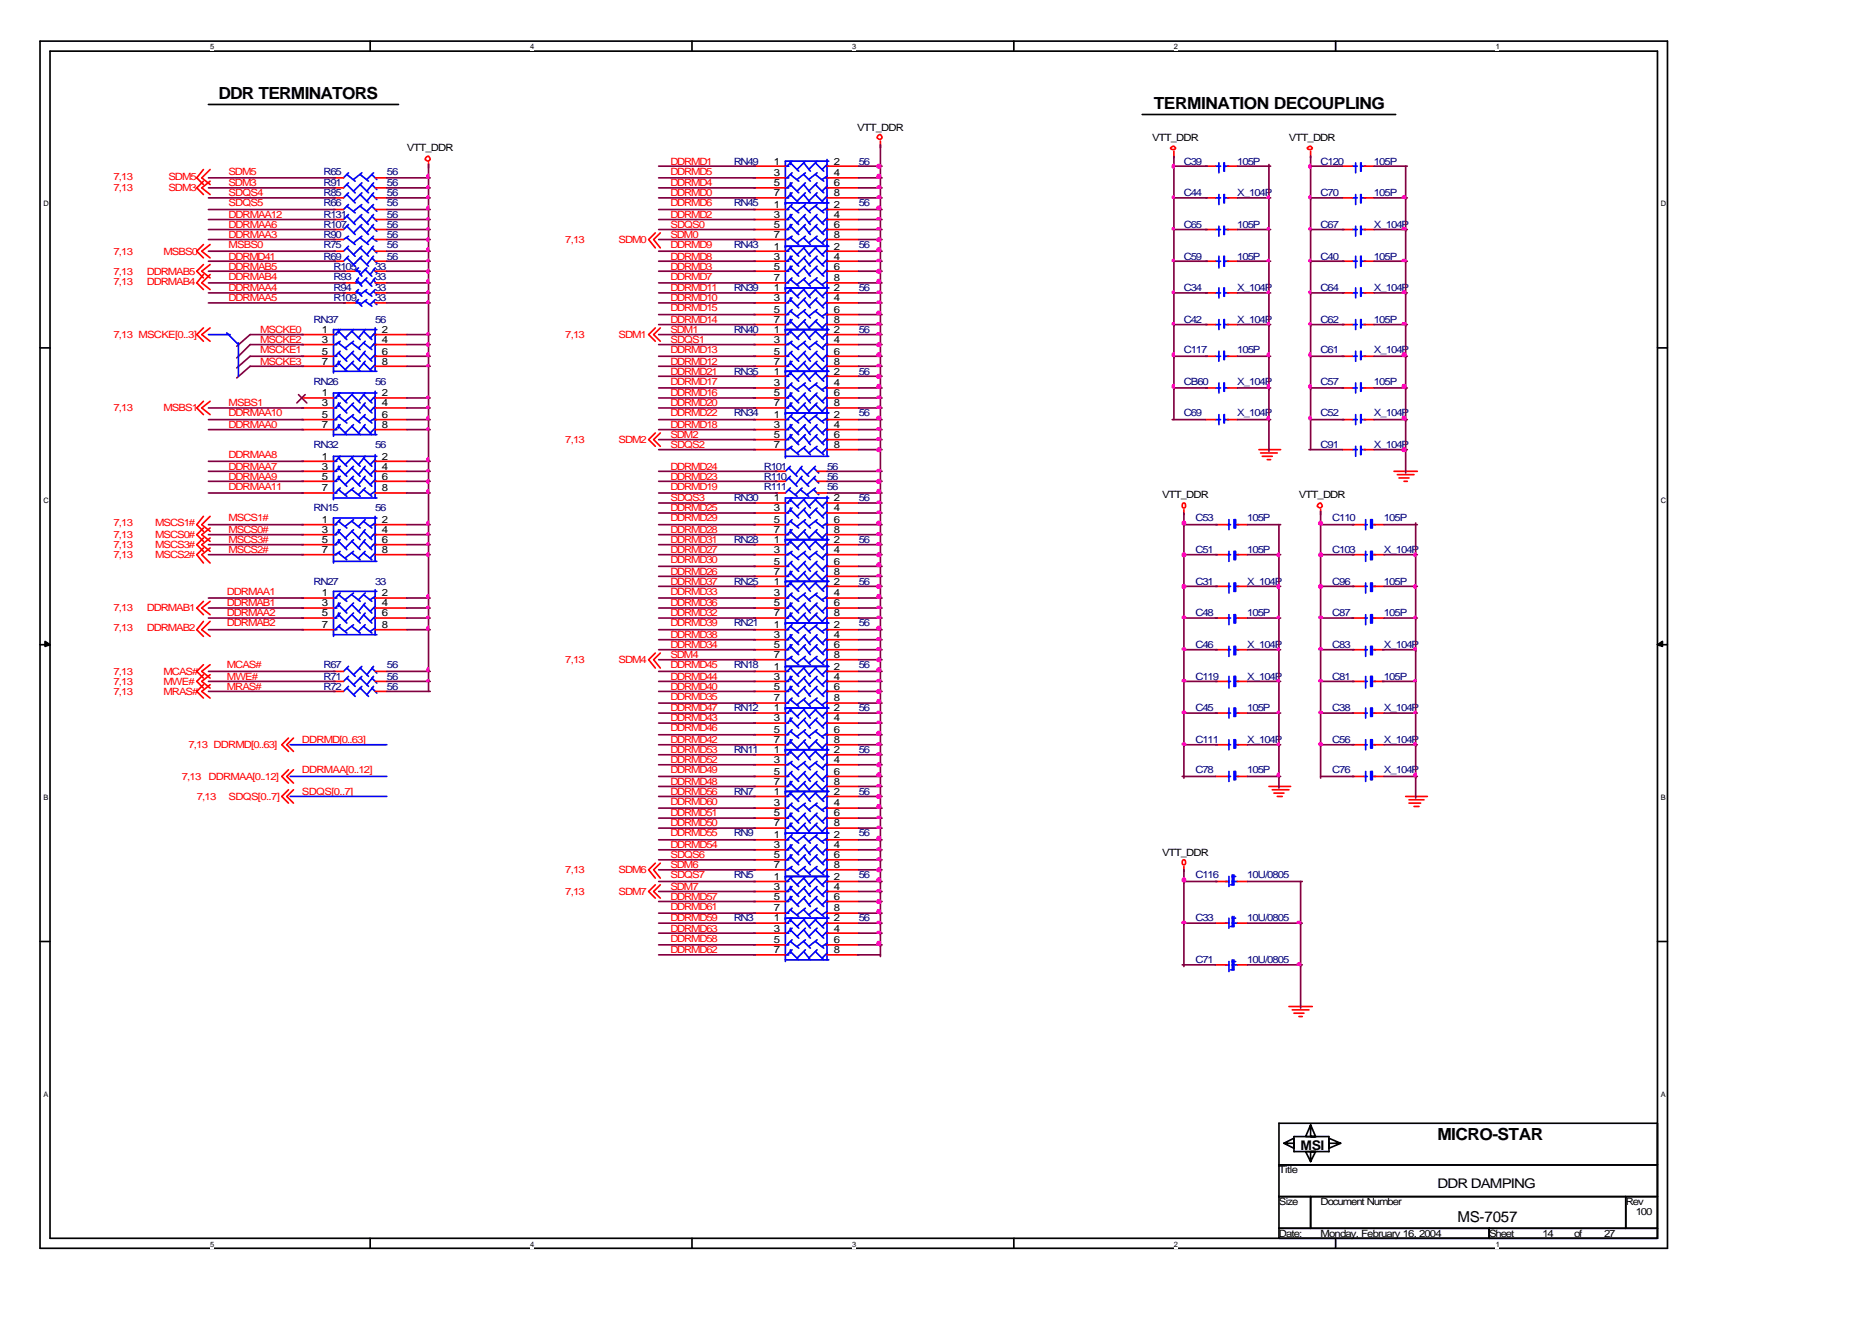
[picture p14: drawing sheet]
<svg xmlns="http://www.w3.org/2000/svg" width="297mm" height="210mm" viewBox="0 0 297 210" stroke-linecap="round" stroke-linejoin="round" font-family="sans-serif">
<defs><g id="words">
<g font-size="2.6">
<text x="34.7" y="15.8">DDR TERMINATORS</text>
<text x="183.1" y="17.4">TERMINATION DECOUPLING</text>
<text x="228.1" y="180.9">MICRO-STAR</text>
</g>
<text font-size="2.4" x="231.2" y="193.9">MS-7057</text>
<g font-size="2.1">
<text x="206.4" y="182.5">MSI</text>
<text x="228.1" y="188.6">DDR DAMPING</text>
</g>
<g font-size="1.6">
<text x="64.6" y="24">VTT_DDR</text>
<text x="136" y="20.8">VTT_DDR</text>
<text x="182.8" y="22.4">VTT_DDR</text>
<text x="204.5" y="22.4">VTT_DDR</text>
<text x="122.8" y="26.1">1</text>
<text x="122.8" y="28">3</text>
<text x="122.8" y="29.5">5</text>
<text x="132.3" y="26.1">2</text>
<text x="132.3" y="28">4</text>
<text x="132.3" y="29.5">6</text>
<text x="122.8" y="31.1">7</text>
<text x="122.8" y="33">1</text>
<text x="122.8" y="34.6">3</text>
<text x="132.3" y="31.1">8</text>
<text x="132.3" y="33">2</text>
<text x="132.3" y="34.6">4</text>
<text x="122.8" y="39.6">1</text>
<text x="122.8" y="41.2">3</text>
<text x="122.8" y="36.2">5</text>
<text x="122.8" y="37.7">7</text>
<text x="132.3" y="39.6">2</text>
<text x="132.3" y="41.2">4</text>
<text x="132.3" y="36.2">6</text>
<text x="132.3" y="37.7">8</text>
<text x="122.8" y="42.8">5</text>
<text x="122.8" y="44.6">7</text>
<text x="122.8" y="46.2">1</text>
<text x="122.8" y="47.8">3</text>
<text x="132.3" y="42.8">6</text>
<text x="132.3" y="44.6">8</text>
<text x="132.3" y="46.2">2</text>
<text x="132.3" y="47.8">4</text>
<text x="51.1" y="52.8">1</text>
<text x="60.6" y="52.8">2</text>
<text x="122.8" y="52.8">1</text>
<text x="122.8" y="49.7">5</text>
<text x="122.8" y="51.2">7</text>
<text x="132.3" y="52.8">2</text>
<text x="132.3" y="49.7">6</text>
<text x="132.3" y="51.2">8</text>
<text x="51.1" y="54.4">3</text>
<text x="51.1" y="56.3">5</text>
<text x="51.1" y="57.9">7</text>
<text x="60.6" y="54.4">4</text>
<text x="60.6" y="56.3">6</text>
<text x="60.6" y="57.9">8</text>
<text x="122.8" y="59.4">1</text>
<text x="122.8" y="54.4">3</text>
<text x="122.8" y="56.3">5</text>
<text x="122.8" y="57.9">7</text>
<text x="132.3" y="59.4">2</text>
<text x="132.3" y="54.4">4</text>
<text x="132.3" y="56.3">6</text>
<text x="132.3" y="57.9">8</text>
<text x="51.1" y="62.9">1</text>
<text x="51.1" y="64.5">3</text>
<text x="60.6" y="62.9">2</text>
<text x="60.6" y="64.5">4</text>
<text x="122.8" y="61.3">3</text>
<text x="122.8" y="62.9">5</text>
<text x="122.8" y="64.5">7</text>
<text x="132.3" y="61.3">4</text>
<text x="132.3" y="62.9">6</text>
<text x="132.3" y="64.5">8</text>
<text x="51.1" y="66.3">5</text>
<text x="51.1" y="67.9">7</text>
<text x="60.6" y="66.3">6</text>
<text x="60.6" y="67.9">8</text>
<text x="122.8" y="66.3">1</text>
<text x="122.8" y="67.9">3</text>
<text x="122.8" y="69.5">5</text>
<text x="122.8" y="71.1">7</text>
<text x="132.3" y="66.3">2</text>
<text x="132.3" y="67.9">4</text>
<text x="132.3" y="69.5">6</text>
<text x="132.3" y="71.1">8</text>
<text x="51.1" y="72.9">1</text>
<text x="51.1" y="74.5">3</text>
<text x="51.1" y="76.1">5</text>
<text x="51.1" y="78">7</text>
<text x="60.6" y="72.9">2</text>
<text x="60.6" y="74.5">4</text>
<text x="60.6" y="76.1">6</text>
<text x="60.6" y="78">8</text>
<text x="51.1" y="83">1</text>
<text x="60.6" y="83">2</text>
<text x="122.8" y="79.6">1</text>
<text x="122.8" y="81.1">3</text>
<text x="122.8" y="83">5</text>
<text x="132.3" y="79.6">2</text>
<text x="132.3" y="81.1">4</text>
<text x="132.3" y="83">6</text>
<text x="184.4" y="79">VTT_DDR</text>
<text x="206.1" y="79">VTT_DDR</text>
<text x="51.1" y="84.6">3</text>
<text x="51.1" y="86.2">5</text>
<text x="51.1" y="87.8">7</text>
<text x="60.6" y="84.6">4</text>
<text x="60.6" y="86.2">6</text>
<text x="60.6" y="87.8">8</text>
<text x="122.8" y="86.2">1</text>
<text x="122.8" y="87.8">3</text>
<text x="122.8" y="89.6">5</text>
<text x="122.8" y="84.6">7</text>
<text x="132.3" y="86.2">2</text>
<text x="132.3" y="87.8">4</text>
<text x="132.3" y="89.6">6</text>
<text x="132.3" y="84.6">8</text>
<text x="51.1" y="94.6">1</text>
<text x="60.6" y="94.6">2</text>
<text x="122.8" y="91.2">7</text>
<text x="122.8" y="92.8">1</text>
<text x="122.8" y="94.6">3</text>
<text x="132.3" y="91.2">8</text>
<text x="132.3" y="92.8">2</text>
<text x="132.3" y="94.6">4</text>
<text x="51.1" y="96.2">3</text>
<text x="51.1" y="97.8">5</text>
<text x="51.1" y="99.7">7</text>
<text x="60.6" y="96.2">4</text>
<text x="60.6" y="97.8">6</text>
<text x="60.6" y="99.7">8</text>
<text x="122.8" y="99.7">1</text>
<text x="122.8" y="101.2">3</text>
<text x="122.8" y="96.2">5</text>
<text x="122.8" y="97.8">7</text>
<text x="132.3" y="99.7">2</text>
<text x="132.3" y="101.2">4</text>
<text x="132.3" y="96.2">6</text>
<text x="132.3" y="97.8">8</text>
<text x="122.8" y="106.3">1</text>
<text x="122.8" y="107.9">3</text>
<text x="122.8" y="102.8">5</text>
<text x="122.8" y="104.4">7</text>
<text x="132.3" y="106.3">2</text>
<text x="132.3" y="107.9">4</text>
<text x="132.3" y="102.8">6</text>
<text x="132.3" y="104.4">8</text>
<text x="122.8" y="109.4">5</text>
<text x="122.8" y="111.3">7</text>
<text x="122.8" y="112.9">1</text>
<text x="132.3" y="109.4">6</text>
<text x="132.3" y="111.3">8</text>
<text x="132.3" y="112.9">2</text>
<text x="122.8" y="119.5">1</text>
<text x="122.8" y="114.5">3</text>
<text x="122.8" y="116.3">5</text>
<text x="122.8" y="117.9">7</text>
<text x="132.3" y="119.5">2</text>
<text x="132.3" y="114.5">4</text>
<text x="132.3" y="116.3">6</text>
<text x="132.3" y="117.9">8</text>
<text x="122.8" y="121.1">3</text>
<text x="122.8" y="122.9">5</text>
<text x="122.8" y="124.5">7</text>
<text x="132.3" y="121.1">4</text>
<text x="132.3" y="122.9">6</text>
<text x="132.3" y="124.5">8</text>
<text x="122.8" y="126.1">1</text>
<text x="122.8" y="128">3</text>
<text x="122.8" y="129.6">5</text>
<text x="122.8" y="131.1">7</text>
<text x="132.3" y="126.1">2</text>
<text x="132.3" y="128">4</text>
<text x="132.3" y="129.6">6</text>
<text x="132.3" y="131.1">8</text>
<text x="122.8" y="133">1</text>
<text x="122.8" y="134.6">3</text>
<text x="122.8" y="136.2">5</text>
<text x="122.8" y="137.8">7</text>
<text x="132.3" y="133">2</text>
<text x="132.3" y="134.6">4</text>
<text x="132.3" y="136.2">6</text>
<text x="132.3" y="137.8">8</text>
<text x="184.4" y="135.9">VTT_DDR</text>
<text x="122.8" y="139.6">1</text>
<text x="122.8" y="141.2">3</text>
<text x="122.8" y="142.8">5</text>
<text x="132.3" y="139.6">2</text>
<text x="132.3" y="141.2">4</text>
<text x="132.3" y="142.8">6</text>
<text x="122.8" y="146.2">1</text>
<text x="122.8" y="147.8">3</text>
<text x="122.8" y="149.7">5</text>
<text x="122.8" y="144.6">7</text>
<text x="132.3" y="146.2">2</text>
<text x="132.3" y="147.8">4</text>
<text x="132.3" y="149.7">6</text>
<text x="132.3" y="144.6">8</text>
<text x="122.8" y="151.3">7</text>
<text x="132.3" y="151.3">8</text>
<text x="202.9" y="186.2">Title</text>
<text x="202.9" y="191.2">Size</text>
<text x="209.5" y="191.2">Document Number</text>
<text x="258" y="191.2">Rev</text>
<text x="202.9" y="196.2">Date:</text>
<text x="209.5" y="196.2">Monday, February 16, 2004</text>
<text x="236.3" y="196.2">Sheet</text>
<text x="244.7" y="196.2">14</text>
<text x="249.8" y="196.2">of</text>
<text x="254.5" y="196.2">27</text>
<text x="259.6" y="192.8">100</text>
</g>
<g font-size="1.6" fill="#f00">
<text x="18" y="28.5">7,13</text>
<text x="26.7" y="28.5">SDM5</text>
<text x="36.3" y="27.7">SDM5</text>
<text x="36.3" y="29.5">SDM3</text>
<text x="106.4" y="26.1">DDRMD1</text>
<text x="106.4" y="27.7">DDRMD5</text>
<text x="106.4" y="29.5">DDRMD4</text>
<text x="18" y="30.3">7,13</text>
<text x="26.7" y="30.3">SDM3</text>
<text x="36.3" y="31.1">SDQS4</text>
<text x="36.3" y="32.7">SDQS5</text>
<text x="36.3" y="34.6">DDRMAA12</text>
<text x="106.4" y="32.7">DDRMD6</text>
<text x="106.4" y="34.6">DDRMD2</text>
<text x="106.4" y="31.1">DDRMD0</text>
<text x="18" y="40.4">7,13</text>
<text x="25.9" y="40.4">MSBS0</text>
<text x="36.3" y="36.2">DDRMAA6</text>
<text x="36.3" y="37.7">DDRMAA3</text>
<text x="36.3" y="41.2">DDRMD41</text>
<text x="36.3" y="39.3">MSBS0</text>
<text x="89.7" y="38.5">7,13</text>
<text x="98.2" y="38.5">SDM0</text>
<text x="106.4" y="39.3">DDRMD9</text>
<text x="106.4" y="37.7">SDM0</text>
<text x="106.4" y="36.2">SDQS0</text>
<text x="106.4" y="41.2">DDRMD8</text>
<text x="18" y="43.6">7,13</text>
<text x="18" y="45.2">7,13</text>
<text x="23.3" y="43.6">DDRMAB5</text>
<text x="23.3" y="45.2">DDRMAB4</text>
<text x="36.3" y="47.8">DDRMAA5</text>
<text x="36.3" y="46.2">DDRMAA4</text>
<text x="36.3" y="42.8">DDRMAB5</text>
<text x="36.3" y="44.4">DDRMAB4</text>
<text x="106.4" y="46.2">DDRMD11</text>
<text x="106.4" y="42.8">DDRMD3</text>
<text x="106.4" y="44.4">DDRMD7</text>
<text x="106.4" y="47.8">DDRMD10</text>
<text x="18" y="53.6">7,13 MSCKE[0..3]</text>
<text x="41.3" y="52.8">MSCKE0</text>
<text x="89.7" y="53.6">7,13</text>
<text x="98.2" y="53.6">SDM1</text>
<text x="106.4" y="51.2">DDRMD14</text>
<text x="106.4" y="52.8">SDM1</text>
<text x="106.4" y="49.4">DDRMD15</text>
<text x="41.3" y="56">MSCKE1</text>
<text x="41.3" y="54.4">MSCKE2</text>
<text x="41.3" y="57.9">MSCKE3</text>
<text x="106.4" y="54.4">SDQS1</text>
<text x="106.4" y="56">DDRMD13</text>
<text x="106.4" y="57.9">DDRMD12</text>
<text x="106.4" y="59.4">DDRMD21</text>
<text x="18" y="65.3">7,13</text>
<text x="25.9" y="65.3">MSBS1</text>
<text x="36.3" y="64.5">MSBS1</text>
<text x="106.4" y="62.9">DDRMD16</text>
<text x="106.4" y="64.5">DDRMD20</text>
<text x="106.4" y="61">DDRMD17</text>
<text x="36.3" y="67.9">DDRMAA0</text>
<text x="36.3" y="66.1">DDRMAA10</text>
<text x="89.7" y="70.3">7,13</text>
<text x="98.2" y="70.3">SDM2</text>
<text x="106.4" y="69.5">SDM2</text>
<text x="106.4" y="67.9">DDRMD18</text>
<text x="106.4" y="71.1">SDQS2</text>
<text x="106.4" y="66.1">DDRMD22</text>
<text x="36.3" y="77.7">DDRMAA11</text>
<text x="36.3" y="76.1">DDRMAA9</text>
<text x="36.3" y="74.5">DDRMAA7</text>
<text x="36.3" y="72.7">DDRMAA8</text>
<text x="106.4" y="74.5">DDRMD24</text>
<text x="106.4" y="76.1">DDRMD23</text>
<text x="106.4" y="77.7">DDRMD19</text>
<text x="18" y="83.5">7,13</text>
<text x="24.6" y="83.5">MSCS1#</text>
<text x="36.3" y="82.7">MSCS1#</text>
<text x="106.4" y="79.6">SDQS3</text>
<text x="106.4" y="81.1">DDRMD25</text>
<text x="106.4" y="82.7">DDRMD29</text>
<text x="18" y="87">7,13</text>
<text x="18" y="88.5">7,13</text>
<text x="18" y="85.4">7,13</text>
<text x="24.6" y="87">MSCS3#</text>
<text x="24.6" y="88.5">MSCS2#</text>
<text x="24.6" y="85.4">MSCS0#</text>
<text x="36.3" y="87.8">MSCS2#</text>
<text x="36.3" y="86.2">MSCS3#</text>
<text x="36.3" y="84.6">MSCS0#</text>
<text x="106.4" y="87.8">DDRMD27</text>
<text x="106.4" y="84.6">DDRMD28</text>
<text x="106.4" y="86.2">DDRMD31</text>
<text x="106.4" y="89.3">DDRMD30</text>
<text x="36" y="94.4">DDRMAA1</text>
<text x="106.4" y="92.8">DDRMD37</text>
<text x="106.4" y="94.4">DDRMD33</text>
<text x="106.4" y="91.2">DDRMD26</text>
<text x="18" y="97">7,13</text>
<text x="18" y="100.2">7,13</text>
<text x="23.3" y="97">DDRMAB1</text>
<text x="23.3" y="100.2">DDRMAB2</text>
<text x="36" y="99.4">DDRMAB2</text>
<text x="36" y="96.2">DDRMAB1</text>
<text x="36" y="97.8">DDRMAA2</text>
<text x="106.4" y="99.4">DDRMD39</text>
<text x="106.4" y="97.8">DDRMD32</text>
<text x="106.4" y="96.2">DDRMD36</text>
<text x="106.4" y="101.2">DDRMD38</text>
<text x="18" y="107.1">7,13</text>
<text x="25.9" y="107.1">MCAS#</text>
<text x="36" y="106">MCAS#</text>
<text x="36" y="107.9">MWE#</text>
<text x="89.7" y="105.2">7,13</text>
<text x="98.2" y="105.2">SDM4</text>
<text x="106.4" y="102.8">DDRMD34</text>
<text x="106.4" y="107.9">DDRMD44</text>
<text x="106.4" y="106">DDRMD45</text>
<text x="106.4" y="104.4">SDM4</text>
<text x="18" y="108.7">7,13</text>
<text x="18" y="110.2">7,13</text>
<text x="25.9" y="108.7">MWE#</text>
<text x="25.9" y="110.2">MRAS#</text>
<text x="36" y="109.4">MRAS#</text>
<text x="106.4" y="109.4">DDRMD40</text>
<text x="106.4" y="111">DDRMD35</text>
<text x="106.4" y="112.9">DDRMD47</text>
<text x="29.9" y="118.7">7,13 DDRMD[0..63]</text>
<text x="47.9" y="117.9">DDRMD[0..63]</text>
<text x="106.4" y="116.1">DDRMD46</text>
<text x="106.4" y="117.9">DDRMD42</text>
<text x="106.4" y="114.5">DDRMD43</text>
<text x="106.4" y="119.5">DDRMD53</text>
<text x="28.8" y="123.7">7,13</text>
<text x="33.1" y="123.7">DDRMAA[0..12]</text>
<text x="47.9" y="122.7">DDRMAA[0..12]</text>
<text x="106.4" y="122.7">DDRMD49</text>
<text x="106.4" y="121.1">DDRMD52</text>
<text x="106.4" y="124.5">DDRMD48</text>
<text x="31.2" y="126.9">7,13</text>
<text x="36.2" y="126.9">SDQS[0..7]</text>
<text x="47.9" y="126.1">SDQS[0..7]</text>
<text x="106.4" y="131.1">DDRMD50</text>
<text x="106.4" y="127.7">DDRMD60</text>
<text x="106.4" y="129.6">DDRMD51</text>
<text x="106.4" y="126.1">DDRMD56</text>
<text x="106.4" y="132.7">DDRMD55</text>
<text x="106.4" y="134.6">DDRMD54</text>
<text x="106.4" y="136.2">SDQS6</text>
<text x="106.4" y="137.8">SDM6</text>
<text x="89.7" y="138.6">7,13</text>
<text x="89.7" y="142">7,13</text>
<text x="98.2" y="138.6">SDM6</text>
<text x="98.2" y="142">SDM7</text>
<text x="106.4" y="139.3">SDQS7</text>
<text x="106.4" y="141.2">SDM7</text>
<text x="106.4" y="142.8">DDRMD57</text>
<text x="106.4" y="147.8">DDRMD63</text>
<text x="106.4" y="146.2">DDRMD59</text>
<text x="106.4" y="149.4">DDRMD58</text>
<text x="106.4" y="144.4">DDRMD61</text>
<text x="106.4" y="151.3">DDRMD62</text>
</g>
<g font-size="1.6" fill="#000080">
<text x="51.3" y="27.7">R65</text>
<text x="51.3" y="29.5">R91</text>
<text x="61.4" y="27.7">56</text>
<text x="61.4" y="29.5">56</text>
<text x="116.4" y="26.1">RN49</text>
<text x="136.3" y="26.1">56</text>
<text x="187.9" y="26.1">C39</text>
<text x="196.3" y="26.1">105P</text>
<text x="209.6" y="26.1">C120</text>
<text x="218" y="26.1">105P</text>
<text x="51.3" y="34.6">R131</text>
<text x="51.3" y="31.1">R85</text>
<text x="51.3" y="32.7">R66</text>
<text x="61.4" y="34.6">56</text>
<text x="61.4" y="31.1">56</text>
<text x="61.4" y="32.7">56</text>
<text x="116.4" y="32.7">RN45</text>
<text x="136.3" y="32.7">56</text>
<text x="187.9" y="31.1">C44</text>
<text x="196.3" y="31.1">X_104P</text>
<text x="209.6" y="31.1">C70</text>
<text x="218" y="31.1">105P</text>
<text x="51.3" y="39.3">R75</text>
<text x="51.3" y="36.2">R107</text>
<text x="51.3" y="37.7">R90</text>
<text x="51.3" y="41.2">R69</text>
<text x="61.4" y="39.3">56</text>
<text x="61.4" y="36.2">56</text>
<text x="61.4" y="37.7">56</text>
<text x="61.4" y="41.2">56</text>
<text x="116.4" y="39.3">RN43</text>
<text x="136.3" y="39.3">56</text>
<text x="187.9" y="41.2">C59</text>
<text x="187.9" y="36.2">C65</text>
<text x="196.3" y="41.2">105P</text>
<text x="196.3" y="36.2">105P</text>
<text x="209.6" y="41.2">C40</text>
<text x="209.6" y="36.2">C67</text>
<text x="218" y="41.2">105P</text>
<text x="218" y="36.2">X_104P</text>
<text x="52.9" y="47.8">R109</text>
<text x="52.9" y="44.4">R93</text>
<text x="52.9" y="42.8">R105</text>
<text x="52.9" y="46.2">R94</text>
<text x="59.5" y="47.8">33</text>
<text x="59.5" y="44.4">33</text>
<text x="59.5" y="42.8">33</text>
<text x="59.5" y="46.2">33</text>
<text x="116.4" y="46.2">RN39</text>
<text x="136.3" y="46.2">56</text>
<text x="187.9" y="46.2">C34</text>
<text x="196.3" y="46.2">X_104P</text>
<text x="209.6" y="46.2">C64</text>
<text x="218" y="46.2">X_104P</text>
<text x="49.7" y="51.2">RN37</text>
<text x="59.5" y="51.2">56</text>
<text x="116.4" y="52.8">RN40</text>
<text x="136.3" y="52.8">56</text>
<text x="187.9" y="51.2">C42</text>
<text x="196.3" y="51.2">X_104P</text>
<text x="209.6" y="51.2">C62</text>
<text x="218" y="51.2">105P</text>
<text x="116.4" y="59.4">RN35</text>
<text x="136.3" y="59.4">56</text>
<text x="187.9" y="56">C117</text>
<text x="196.3" y="56">105P</text>
<text x="209.6" y="56">C61</text>
<text x="218" y="56">X_104P</text>
<text x="49.7" y="61">RN26</text>
<text x="59.5" y="61">56</text>
<text x="187.9" y="61">CB60</text>
<text x="196.3" y="61">X_104P</text>
<text x="209.6" y="61">C57</text>
<text x="218" y="61">105P</text>
<text x="49.7" y="71.1">RN32</text>
<text x="59.5" y="71.1">56</text>
<text x="116.4" y="66.1">RN34</text>
<text x="136.3" y="66.1">56</text>
<text x="187.9" y="66.1">C69</text>
<text x="196.3" y="66.1">X_104P</text>
<text x="209.6" y="71.1">C91</text>
<text x="209.6" y="66.1">C52</text>
<text x="218" y="71.1">X_104P</text>
<text x="218" y="66.1">X_104P</text>
<text x="121.2" y="74.5">R101</text>
<text x="121.2" y="77.7">R111</text>
<text x="121.2" y="76.1">R110</text>
<text x="131.2" y="74.5">56</text>
<text x="131.2" y="77.7">56</text>
<text x="131.2" y="76.1">56</text>
<text x="49.7" y="81.1">RN15</text>
<text x="59.5" y="81.1">56</text>
<text x="116.4" y="79.6">RN30</text>
<text x="136.3" y="79.6">56</text>
<text x="189.7" y="82.7">C53</text>
<text x="197.9" y="82.7">105P</text>
<text x="211.4" y="82.7">C110</text>
<text x="219.6" y="82.7">105P</text>
<text x="116.4" y="86.2">RN28</text>
<text x="136.3" y="86.2">56</text>
<text x="189.7" y="87.8">C51</text>
<text x="197.9" y="87.8">105P</text>
<text x="211.4" y="87.8">C103</text>
<text x="219.6" y="87.8">X_104P</text>
<text x="49.7" y="92.8">RN27</text>
<text x="59.5" y="92.8">33</text>
<text x="116.4" y="92.8">RN25</text>
<text x="136.3" y="92.8">56</text>
<text x="189.7" y="92.8">C31</text>
<text x="197.9" y="92.8">X_104P</text>
<text x="211.4" y="92.8">C96</text>
<text x="219.6" y="92.8">105P</text>
<text x="116.4" y="99.4">RN21</text>
<text x="136.3" y="99.4">56</text>
<text x="189.7" y="97.8">C48</text>
<text x="197.9" y="97.8">105P</text>
<text x="211.4" y="97.8">C87</text>
<text x="219.6" y="97.8">105P</text>
<text x="51.3" y="106">R67</text>
<text x="51.3" y="107.9">R71</text>
<text x="61.4" y="106">56</text>
<text x="61.4" y="107.9">56</text>
<text x="116.4" y="106">RN18</text>
<text x="136.3" y="106">56</text>
<text x="189.7" y="102.8">C46</text>
<text x="189.7" y="107.9">C119</text>
<text x="197.9" y="102.8">X_104P</text>
<text x="197.9" y="107.9">X_104P</text>
<text x="211.4" y="102.8">C83</text>
<text x="211.4" y="107.9">C81</text>
<text x="219.6" y="102.8">X_104P</text>
<text x="219.6" y="107.9">105P</text>
<text x="51.3" y="109.4">R72</text>
<text x="61.4" y="109.4">56</text>
<text x="116.4" y="112.9">RN12</text>
<text x="136.3" y="112.9">56</text>
<text x="189.7" y="112.9">C45</text>
<text x="197.9" y="112.9">105P</text>
<text x="211.4" y="112.9">C38</text>
<text x="219.6" y="112.9">X_104P</text>
<text x="116.4" y="119.5">RN11</text>
<text x="136.3" y="119.5">56</text>
<text x="189.7" y="117.9">C111</text>
<text x="197.9" y="117.9">X_104P</text>
<text x="211.4" y="117.9">C56</text>
<text x="219.6" y="117.9">X_104P</text>
<text x="189.7" y="122.7">C78</text>
<text x="197.9" y="122.7">105P</text>
<text x="211.4" y="122.7">C76</text>
<text x="219.6" y="122.7">X_104P</text>
<text x="116.4" y="126.1">RN7</text>
<text x="136.3" y="126.1">56</text>
<text x="116.4" y="132.7">RN9</text>
<text x="136.3" y="132.7">56</text>
<text x="116.4" y="139.3">RN5</text>
<text x="136.3" y="139.3">56</text>
<text x="189.7" y="139.3">C116</text>
<text x="197.9" y="139.3">10U/0805</text>
<text x="116.4" y="146.2">RN3</text>
<text x="136.3" y="146.2">56</text>
<text x="189.7" y="146.2">C33</text>
<text x="197.9" y="146.2">10U/0805</text>
<text x="189.7" y="152.8">C71</text>
<text x="197.9" y="152.8">10U/0805</text>
</g>
<g font-size="1.2">
<text x="33.3" y="7.8">5</text>
<text x="84.1" y="7.8">4</text>
<text x="135.2" y="7.8">3</text>
<text x="186.3" y="7.8">2</text>
<text x="237.3" y="7.8">1</text>
<text x="6.9" y="32.7">D</text>
<text x="263.5" y="32.7">D</text>
<text x="6.9" y="79.8">C</text>
<text x="263.5" y="79.8">C</text>
<text x="6.9" y="126.9">B</text>
<text x="263.5" y="126.9">B</text>
<text x="6.9" y="174">A</text>
<text x="263.5" y="174">A</text>
<text x="33.3" y="197.8">5</text>
<text x="84.1" y="197.8">4</text>
<text x="135.2" y="197.8">3</text>
<text x="186.3" y="197.8">2</text>
<text x="237.3" y="197.8">1</text>
</g>
</g></defs>
<path d="M6.3 6.5h258.3v191.6h-258.3zM7.9 8.1h255.1v188.4h-255.1z" fill="none" stroke="#000" stroke-width=".26"/>
<g fill="#fff">
<path d="M33.3 6.8h.6v1.3h-.6z"/>
<path d="M33.3 196.8h.6v1.3h-.6z"/>
</g>
<path d="M58.7 6.5v1.6M58.7 196.5v1.6" fill="none" stroke="#000" stroke-width=".26"/>
<g fill="#fff">
<path d="M84.1 6.8h.6v1.3h-.6z"/>
<path d="M84.1 196.8h.6v1.3h-.6z"/>
</g>
<path d="M109.8 6.5v1.6M109.8 196.5v1.6" fill="none" stroke="#000" stroke-width=".26"/>
<g fill="#fff">
<path d="M135.2 6.8h.5v1.3h-.5z"/>
<path d="M135.2 196.8h.5v1.3h-.5z"/>
</g>
<path d="M160.9 6.5v1.6M160.9 196.5v1.6" fill="none" stroke="#000" stroke-width=".26"/>
<g fill="#fff">
<path d="M186.3 6.8h.5v1.3h-.5z"/>
<path d="M186.3 196.8h.5v1.3h-.5z"/>
</g>
<path d="M211.9 6.5v1.6M211.9 196.5v1.6" fill="none" stroke="#000" stroke-width=".26"/>
<g fill="#fff">
<path d="M237.3 6.8h.6v1.3h-.6z"/>
<path d="M237.3 196.8h.6v1.3h-.6z"/>
<path d="M6.9 31.7h.8v1.3h-.8z"/>
<path d="M263.5 31.7h.8v1.3h-.8z"/>
<path d="M6.9 78.8h.8v1.3h-.8z"/>
<path d="M263.5 78.8h.8v1.3h-.8z"/>
</g>
<path d="M6.3 55.2h1.6M263 55.2h1.6" fill="none" stroke="#000" stroke-width=".26"/>
<g fill="#fff">
<path d="M6.9 125.9h.8v1.3h-.8z"/>
<path d="M263.5 125.9h.8v1.3h-.8z"/>
</g>
<path d="M6.3 102.3h1.6M263 102.3h1.6" fill="none" stroke="#000" stroke-width=".26"/>
<g fill="#000" stroke="#000" stroke-width=".26">
<path d="M7.1 101.8l.8 .5-.8 .3z" fill-rule="evenodd"/>
<path d="M263 102.3l.8-.5v.8z" fill-rule="evenodd"/>
</g>
<g fill="#fff">
<path d="M6.9 172.9h.8v1.4h-.8z"/>
<path d="M263.5 172.9h.8v1.4h-.8z"/>
</g>
<g fill="none" stroke="#000" stroke-width=".26">
<path d="M33.1 16.6h30.1M181.2 18.2h40.3M6.3 149.4h1.6M263 149.4h1.6M202.9 178.2h60.1v18.3h-60.1zM208 178.5l.8 1.9h-.8v-1.9l-.8 1.9h1.6M202.9 184.9h60.1M202.9 189.9h60.1M202.9 194.9h60.1M203.7 181.4l1.6 .8v-.8h-1.6l1.6-.8v1.6M205.3 180.4h5.6v2.3h-5.6zM208 189.9v5"/>
<path d="M208.8 182.7h-1.6l.8 1.6v-1.6h.8l-.8 1.6M212.7 181.4l-1.8 .8v-.8h1.8l-1.8-.8v1.6M236.3 194.9v1.6M258 189.9v5"/>
</g>
<g fill="none" stroke="#f00" stroke-width=".26">
<path d="M32.3 26.9l-1.1 1.3 1.1 1.1M32.3 28.8l-1.1 1 1.1 1.1M32.3 38.8l-1.1 1.1 1.1 1M33.3 26.9l-1.3 1.3 1.3 1.1M33.3 28.8l-1.3 1 1.3 1.1M33.3 38.8l-1.3 1.1 1.3 1M52.9 31.4h1.6M52.9 34.8h1.6M52.9 39.9h1.6M52.9 36.4h1.6M52.9 33.2h1.6M52.9 28.2h1.6"/>
<path d="M52.9 29.8h1.6M52.9 38h1.6M59.5 31.4h1.9M59.5 34.8h1.9M59.5 39.9h1.9M59.5 36.4h1.9M59.5 33.2h1.9M59.5 28.2h1.9M59.5 29.8h1.9M59.5 38h1.9M68 25.8v.8M104 37l-1.1 1 1.1 1.3"/>
<path d="M104.8 37l-1.1 1 1.1 1.3M119.6 31.4h5M119.6 34.8h5M119.6 39.9h5M119.6 36.4h5M119.6 33.2h5M119.6 26.4h5M119.6 28.2h5M119.6 29.8h5M119.6 38h5M131.2 31.4h5.1M131.2 34.8h5.1"/>
<path d="M131.2 39.9h5.1M131.2 36.4h5.1M131.2 33.2h5.1M131.2 26.4h5.1M131.2 28.2h5.1M131.2 29.8h5.1M131.2 38h5.1M139.7 22.4v1.1M185.7 23.5a.48 .48 0 0 1 .8 0l-.2 .2a.48 .48 0 0 1-.6-.2zM186.3 24v1M191.3 31.4h1.6M191.3 36.4h1.6"/>
<path d="M191.3 26.4h1.6M194.7 31.4h1.6M194.7 36.4h1.6M194.7 26.4h1.6M207.4 23.5a.48 .48 0 0 1 .8 0l-.2 .2a.48 .48 0 0 1-.6-.2zM208 24v1M213 31.4h1.6M213 36.4h1.6M213 26.4h1.6M216.4 31.4h1.6M216.4 36.4h1.6M216.4 26.4h1.6"/>
<path d="M32.3 52l-1.1 1.1 1.1 1.1M32.3 42l-1.1 1 1.1 1.1M32.3 43.6l-1.1 1.3 1.1 1M33.3 52l-1.3 1.1 1.3 1.1M33.3 42l-1.3 1 1.3 1.1M33.3 43.6l-1.3 1.3 1.3 1M47.9 53.1h5M47.9 54.7h5M47.9 56.5h5M47.9 58.1h5M52.9 41.5h1.6M54.5 43h1.9"/>
<path d="M54.5 44.9h1.9M54.5 46.5h1.9M54.5 48.1h1.9M59.5 41.5h1.9M59.5 43h1.9M59.5 44.9h1.9M59.5 53.1h5.1M59.5 54.7h5.1M59.5 56.5h5.1M59.5 58.1h5.1M59.5 46.5h1.9M59.5 48.1h1.9"/>
<path d="M104 52l-1.1 1.1 1.1 1.1M104.8 52l-1.1 1.1 1.1 1.1M119.6 59.7h5M119.6 51.5h5M119.6 41.5h5M119.6 43h5M119.6 44.9h5M119.6 53.1h5M119.6 54.7h5M119.6 56.5h5M119.6 58.1h5M119.6 46.5h5"/>
<path d="M119.6 48.1h5M119.6 49.9h5M131.2 59.7h5.1M131.2 51.5h5.1M131.2 41.5h5.1M131.2 43h5.1M131.2 44.9h5.1M131.2 53.1h5.1M131.2 54.7h5.1M131.2 56.5h5.1M131.2 58.1h5.1M131.2 46.5h5.1"/>
<path d="M131.2 48.1h5.1M131.2 49.9h5.1M191.3 51.5h1.6M191.3 41.5h1.6M191.3 56.5h1.6M191.3 46.5h1.6M194.7 51.5h1.6M194.7 41.5h1.6M194.7 56.5h1.6M194.7 46.5h1.6M213 51.5h1.6M213 41.5h1.6"/>
<path d="M213 56.5h1.6M213 46.5h1.6M216.4 51.5h1.6M216.4 41.5h1.6M216.4 56.5h1.6M216.4 46.5h1.6M32.3 63.7l-1.1 1 1.1 1.1M33.3 63.7l-1.3 1 1.3 1.1M47.9 74.8h5M47.9 76.4h5M47.9 63.1h5M47.9 64.7h5"/>
<path d="M47.9 66.6h5M47.9 78.2h5M47.9 73.2h5M47.9 68.2h5M59.5 74.8h5.1M59.5 76.4h5.1M59.5 63.1h5.1M59.5 64.7h5.1M59.5 66.6h5.1M59.5 78.2h5.1M59.5 73.2h5.1M59.5 68.2h5.1"/>
<path d="M104 68.7l-1.1 1.1 1.1 1M104.8 68.7l-1.1 1.1 1.1 1M119.6 71.3h5M119.6 61.6h5M119.6 63.1h5M119.6 64.7h5M119.6 66.6h5M119.6 68.2h5M119.6 69.8h5M119.6 79.8h5M123 74.8h1.6M123 76.4h1.6"/>
<path d="M123 78.2h1.6M129.6 74.8h1.6M129.6 76.4h1.6M129.6 78.2h1.6M131.2 71.3h5.1M131.2 61.6h5.1M131.2 63.1h5.1M131.2 64.7h5.1M131.2 66.6h5.1M131.2 68.2h5.1M131.2 69.8h5.1M131.2 79.8h5.1"/>
<path d="M187.7 79.9l.2-.1a.48 .48 0 0 1 .1 .7h-.3zM191.3 61.6h1.6M191.3 66.6h1.6M194.7 61.6h1.6M194.7 66.6h1.6M199.8 71.3h3.4M200 71.9h2.7M200.3 72.4h1.6M201.1 72.9h.5M213 71.3h1.6M213 61.6h1.6M213 66.6h1.6"/>
<path d="M216.4 71.3h1.6M216.4 61.6h1.6M216.4 66.6h1.6M221.2 74.8h3.7M221.7 75.3h2.7M222 75.8h1.6M222.8 76.4h.5M32.3 85.4l-1.1 1 1.1 1.1M32.3 87l-1.1 1 1.1 1.3M32.3 81.9l-1.1 1.4 1.1 1M32.3 83.8l-1.1 1 1.1 1.1M32.3 95.4l-1.1 1.1 1.1 1"/>
<path d="M32.3 98.6l-1.1 1.3 1.1 1.1M33.3 85.4l-1.3 1 1.3 1.1M33.3 87l-1.3 1 1.3 1.3M33.3 81.9l-1.3 1.4 1.3 1M33.3 83.8l-1.3 1 1.3 1.1M33.3 95.4l-1.3 1.1 1.3 1M33.3 98.6l-1.3 1.3 1.3 1.1M47.9 98.1h5M47.9 94.9h5M47.9 96.5h5M47.9 99.9h5M47.9 83.3h5"/>
<path d="M47.9 86.4h5M47.9 88h5M47.9 84.8h5M59.5 98.1h5.1M59.5 94.9h5.1M59.5 96.5h5.1M59.5 99.9h5.1M59.5 83.3h5.1M59.5 86.4h5.1M59.5 88h5.1M59.5 84.8h5.1M119.6 93h5"/>
<path d="M119.6 98.1h5M119.6 94.9h5M119.6 96.5h5M119.6 99.9h5M119.6 83.3h5M119.6 86.4h5M119.6 88h5M119.6 89.9h5M119.6 91.5h5M119.6 81.4h5M119.6 84.8h5M131.2 93h5.1"/>
<path d="M131.2 98.1h5.1M131.2 94.9h5.1M131.2 96.5h5.1M131.2 99.9h5.1M131.2 83.3h5.1M131.2 86.4h5.1M131.2 88h5.1M131.2 89.9h5.1M131.2 91.5h5.1M131.2 81.4h5.1M131.2 84.8h5.1M187.9 80.9v.8"/>
<path d="M192.9 93h1.8M192.9 98.1h1.8M192.9 83.3h1.8M192.9 88h1.8M196.3 93h1.6M196.3 98.1h1.6M196.3 83.3h1.6M196.3 88h1.6M209.5 80.9v.8M214.6 93h1.8M214.6 98.1h1.8M214.6 83.3h1.8"/>
<path d="M214.6 88h1.8M218 93h1.6M218 98.1h1.6M218 83.3h1.6M218 88h1.6M32.3 108.7l-1.1 1 1.1 1.1M32.3 105.5l-1.1 1 1.1 1.1M32.3 107.1l-1.1 1 1.1 1.1M33.3 105.5l-1.3 1 1.3 1.1M33.3 107.1l-1.3 1 1.3 1.1M33.3 108.7l-1.3 1 1.3 1.1M45.8 117.1l-1.1 1.1 1.1 1"/>
<path d="M46.6 117.1l-1.1 1.1 1.1 1M52.9 109.7h1.6M52.9 106.5h1.6M52.9 108.1h1.6M59.5 109.7h1.9M59.5 106.5h1.9M59.5 108.1h1.9M104 103.6l-1.1 1.1 1.1 1.3M104.8 103.6l-1.1 1.1 1.1 1.3M119.6 103.1h5M119.6 109.7h5M119.6 113.2h5"/>
<path d="M119.6 106.5h5M119.6 119.8h5M119.6 108.1h5M119.6 111.6h5M119.6 101.5h5M119.6 104.7h5M119.6 114.7h5M119.6 116.6h5M119.6 118.2h5M131.2 103.1h5.1M131.2 109.7h5.1M131.2 113.2h5.1"/>
<path d="M131.2 106.5h5.1M131.2 119.8h5.1M131.2 108.1h5.1M131.2 111.6h5.1M131.2 101.5h5.1M131.2 104.7h5.1M131.2 114.7h5.1M131.2 116.6h5.1M131.2 118.2h5.1M192.9 103.1h1.8M192.9 113.2h1.8M192.9 108.1h1.8"/>
<path d="M192.9 118.2h1.8M196.3 103.1h1.6M196.3 113.2h1.6M196.3 108.1h1.6M196.3 118.2h1.6M214.6 103.1h1.8M214.6 113.2h1.8M214.6 108.1h1.8M214.6 118.2h1.8M218 103.1h1.6M218 113.2h1.6M218 108.1h1.6"/>
<path d="M218 118.2h1.6M45.8 122.1l-1.1 1.1 1.1 1.1M45.8 125.3l-1.1 1.1 1.1 1M46.6 122.1l-1.1 1.1 1.1 1.1M46.6 125.3l-1.1 1.1 1.1 1M104 137l-1.1 1 1.1 1.3M104.8 137l-1.1 1 1.1 1.3M119.6 126.4h5M119.6 124.8h5M119.6 123.2h5M119.6 121.4h5M119.6 139.9h5"/>
<path d="M119.6 133.3h5M119.6 134.8h5M119.6 136.4h5M119.6 138h5M119.6 128.2h5M119.6 129.8h5M119.6 131.4h5M131.2 126.4h5.1M131.2 124.8h5.1M131.2 123.2h5.1M131.2 121.4h5.1M131.2 139.9h5.1"/>
<path d="M131.2 133.3h5.1M131.2 134.8h5.1M131.2 136.4h5.1M131.2 138h5.1M131.2 128.2h5.1M131.2 129.8h5.1M131.2 131.4h5.1M187.7 136.5l.2-.1a.48 .48 0 0 1 .1 .8h-.3zM187.9 137.5v.8M192.9 123.2h1.8M192.9 139.9h1.8M196.3 123.2h1.6"/>
<path d="M196.3 139.9h1.6M201.3 124.8h3.5M201.9 125.3h2.6M202.1 125.9h1.6M202.7 126.4h.8M214.6 123.2h1.8M218 123.2h1.6M223 126.4h3.5M223.6 126.9h2.4M223.6 127.4h1.8M224.4 128h.8M104 140.4l-1.1 1.1 1.1 1"/>
<path d="M104.8 140.4l-1.1 1.1 1.1 1M119.6 146.5h5M119.6 148.1h5M119.6 149.9h5M119.6 151.5h5M119.6 141.5h5M119.6 143.1h5M119.6 144.9h5M131.2 146.5h5.1M131.2 148.1h5.1M131.2 149.9h5.1M131.2 151.5h5.1"/>
<path d="M131.2 141.5h5.1M131.2 143.1h5.1M131.2 144.9h5.1M192.9 146.5h1.8M192.9 153.1h1.8M196.3 146.5h1.6M196.3 153.1h1.6M204.5 159.7h3.7M205.1 160.2h2.6M205.3 160.8h1.6M206.1 161.3h.5"/>
<circle cx="67.9" cy="25.2" r=".4"/>
<circle cx="139.6" cy="21.7" r=".4"/>
<circle cx="209.4" cy="80.2" r=".4"/>
</g>
<g fill="none" stroke="#00f" stroke-width=".26">
<path d="M55 34.3l1.4 1.3M55 39.3l1.4 1.4M55 30.9l1.4 1.3M55 32.7l1.4 1.1M55 35.9l1.4 1.3M55 27.7l1.4 1.1M55 37.7l1.4 1.1M55 29.3l1.4 1.3M55.3 34l-.8 .8M55.3 39.1l-.8 .8M55.3 30.6l-.8 .8M55.3 32.5l-.8 .7"/>
<path d="M55.3 35.6l-.8 .8M55.3 27.4l-.8 .8M55.3 37.5l-.8 .5M55.3 29l-.8 .8M57.1 34.3l1.4 1.3M57.1 39.3l1.4 1.4M57.1 30.9l1.4 1.3M57.1 32.7l1.4 1.1M57.1 35.9l1.4 1.3M57.1 27.7l1.4 1.1M57.1 37.7l1.4 1.1M57.1 29.3l1.4 1.3"/>
<path d="M57.4 34l-1.3 1.4M57.4 39.1l-1.3 1.3M57.4 30.6l-1.3 1.3M57.4 32.5l-1.3 1M57.4 35.6l-1.3 1.4M57.4 27.4l-1.3 1.1M57.4 37.5l-1.3 1M57.4 29l-1.3 1.3M59 34.3l.8 .8M59 39.3l.8 .8M59 32.7l.8 .8M59 30.9l.8 .8"/>
<path d="M59 35.9l.8 .8M59 27.7l.8 .8M59 37.7l.8 .6M59 29.3l.8 .8M59.3 34l-1.1 1.4M59.3 39.1l-1.1 1.3M59.3 30.6l-1.1 1.3M59.3 32.5l-1.1 1M59.3 35.6l-1.1 1.4M59.3 27.4l-1.1 1.1M59.3 37.5l-1.1 1M59.3 29l-1.1 1.3"/>
<path d="M124.6 31.4h.5M124.6 39.9h.5M124.6 39.1h6.9M124.6 36.4h.5M124.6 26.4h.5M124.6 28.2h.5M124.6 29.8h.5M124.6 32.2h6.9M124.6 33.2h.5M124.6 34.8h.5M124.6 38h.5M125.4 39.3h.1"/>
<path d="M125.4 27.7h.1M125.4 32.7h.1M125.4 37.7h.1M125.4 25.6v.5M125.4 29v.5M125.4 30.6v.5M125.4 34v.6M125.4 35.6v.6M125.4 39.3l1.3 1.4M125.4 25.8l1.3 1.4M125.4 27.7l1.3 1.1M125.4 29.3l1.3 1.3"/>
<path d="M125.4 30.9l1.3 1.3M125.4 32.7l1.3 1.1M125.4 34.3l1.3 1.3M125.4 35.9l1.3 1.3M125.4 37.7l1.3 1.1M125.7 39.1l-.8 .8M125.7 25.6l-.8 .8M125.7 27.4l-.8 .8M125.7 29l-.8 .8M125.7 30.6l-.8 .8M125.7 32.5l-.8 .7M125.7 34l-.8 .8"/>
<path d="M125.7 35.6l-.8 .8M125.7 37.5l-.8 .5M127.5 39.3l1.1 1.4M127.5 25.8l1.1 1.4M127.5 27.7l1.1 1.1M127.5 29.3l1.1 1.3M127.5 30.9l1.1 1.3M127.5 32.7l1.1 1.1M127.5 34.3l1.1 1.3M127.5 35.9l1.1 1.3M127.5 37.7l1.1 1.1M127.8 39.1l-1.3 1.3"/>
<path d="M127.8 25.6l-1.3 1.3M127.8 27.4l-1.3 1.1M127.8 29l-1.3 1.3M127.8 30.6l-1.3 1.3M127.8 32.5l-1.3 1M127.8 34l-1.3 1.4M127.8 35.6l-1.3 1.4M127.8 37.5l-1.3 1M129.4 39.3l1.3 1.4M129.4 25.8l1.3 1.4M129.4 27.7l1.3 1.1M129.4 29.3l1.3 1.3"/>
<path d="M129.4 30.9l1.3 1.3M129.4 32.7l1.3 1.1M129.4 34.3l1.3 1.3M129.4 35.9l1.3 1.3M129.4 37.7l1.3 1.1M129.6 39.1l-1.3 1.3M129.6 25.6l-1.3 1.3M129.6 27.4l-1.3 1.1M129.6 29l-1.3 1.3M129.6 30.6l-1.3 1.3M129.6 32.5l-1.3 1M129.6 34l-1.3 1.4"/>
<path d="M129.6 35.6l-1.3 1.4M129.6 37.5l-1.3 1M131 39.9h.5M131 36.4h.5M131 26.4h.5M131 28.2h.5M131 29.8h.5M131 33.2h.5M131 34.8h.5M131.2 25.3v47.1M131.2 39.6l-.8 .8M131.2 26.1l-.8 .8"/>
<path d="M131.2 28l-.8 .5M131.2 29.5l-.8 .8M131.2 31.1l-.8 .8M131.2 33l-.8 .5M131.2 34.6l-.8 .8M131.2 36.2l-.8 .8M131.2 37.7l-.8 .8M131.5 25.6h-6.9v47.1M192.9 31.4h.8M192.9 36.4h.8M192.9 26.4h.8M193.4 25.8v1.6"/>
<path d="M193.4 30.9v1.6M193.4 35.9v1.6M194.2 35.9h.1v1.3h-.1zM194.2 25.8h.1v1.4h-.1zM194.2 30.9h.1v1.3h-.1zM194.2 31.4h.8M194.2 36.4h.8M194.2 26.4h.8M214.6 31.4h.8M214.6 36.4h.8M214.6 26.4h.8M215.1 25.8v1.6"/>
<path d="M215.1 30.9v1.6M215.1 35.9v1.6M215.9 30.9h.1v1.3h-.1zM215.9 25.8h.1v1.4h-.1zM215.9 35.9h.1v1.3h-.1zM215.9 31.4h.8M215.9 36.4h.8M215.9 26.4h.8M33.1 53.1h3.4M36 52.8l1.8 1.9M37.8 54.4v5.3M52.9 58.9h6.9"/>
<path d="M52.9 53.1h.5M52.9 54.7h.5M52.9 56.5h.5M52.9 58.1h.5M53.7 54.4h.1M53.7 56h.1M53.7 52.3v.5M53.7 57.3v.6M53.7 52.6l1.3 1.3M53.7 54.4l1.3 1.1M53.7 56l1.3 1.3M53.7 57.6l1.3 1.3"/>
<path d="M54 52.3l-.8 .8M54 54.2l-.8 .5M54 55.7l-.8 .8M54 57.3l-.8 .8M55 40.9l1.4 1.3M55.3 40.7l-.8 .8M55.8 52.6l1.3 1.3M55.8 54.4l1.3 1.1M55.8 56l1.3 1.3M55.8 57.6l1.3 1.3M56.1 52.3l-1.3 1.3M56.1 54.2l-1.3 1"/>
<path d="M56.1 55.7l-1.3 1.4M56.1 57.3l-1.3 1.3M56.6 47.8l.8 .8M56.6 44.4l.8 1M56.6 42.8l.8 1M56.6 46.2l.8 .8M56.9 42.5l-.5 .5h.7M56.9 44.1l-.5 .8h.7M56.9 45.9l-.5 .6h.7M56.9 47.5l-.5 .6h.7M57.1 40.9l1.4 1.3M57.4 40.7l-1.3 1.3"/>
<path d="M57.7 52.6l1.3 1.3M57.7 54.4l1.3 1.1M57.7 56l1.3 1.3M57.7 57.6l1.3 1.3M57.9 47.8l1.1 .8M57.9 52.3l-1 1.3M57.9 54.2l-1 1M57.9 55.7l-1 1.4M57.9 57.3l-1 1.3M57.9 44.4l1.1 1M57.9 42.8l1.1 1M57.9 46.2l1.1 .8"/>
<path d="M58.2 47.5l-1.1 .8M58.2 44.1l-1.1 1.1M58.2 42.5l-1.1 1.1M58.2 45.9l-1.1 .8M59 40.9l.8 .8M59.3 53.1h.5M59.3 54.7h.5M59.3 56.5h.5M59.3 47.8l.5 .5M59.3 44.4l.5 .8M59.3 42.8l.5 .5M59.3 46.2l.5 .5"/>
<path d="M59.3 40.7l-1.1 1.3M59.5 47.5l-.8 .8M59.5 52v6.9M59.5 52.8l-.8 .8M59.5 54.4l-.8 .8M59.5 56.3l-.8 .8M59.5 57.9l-.8 .7M59.5 44.1l-.8 1.1M59.5 42.5l-.8 1.1M59.5 45.9l-.8 .8M59.8 52.3h-6.9v6.9M124.6 59.7h.5"/>
<path d="M124.6 58.9h6.9M124.6 51.5h.5M124.6 41.5h.5M124.6 43h.5M124.6 44.9h.5M124.6 45.7h6.9M124.6 53.1h.5M124.6 54.7h.5M124.6 56.5h.5M124.6 58.1h.5M124.6 52.3h6.9M124.6 46.5h.5"/>
<path d="M124.6 48.1h.5M124.6 49.9h.5M125.4 44.4h.1M125.4 54.4h.1M125.4 56h.1M125.4 49.4h.1M125.4 40.7v.5M125.4 42.2v.6M125.4 45.7v.5M125.4 47.3v.5M125.4 50.7v.5M125.4 52.3v.5"/>
<path d="M125.4 57.3v.6M125.4 58.9v.5M125.4 59.2l1.3 1.3M125.4 40.9l1.3 1.3M125.4 42.5l1.3 1.3M125.4 44.4l1.3 1M125.4 52.6l1.3 1.3M125.4 54.4l1.3 1.1M125.4 56l1.3 1.3M125.4 57.6l1.3 1.3M125.4 45.9l1.3 1.4M125.4 47.5l1.3 1.4"/>
<path d="M125.4 49.4l1.3 1M125.4 51l1.3 1.3M125.7 58.9l-.8 .8M125.7 40.7l-.8 .8M125.7 42.2l-.8 .8M125.7 44.1l-.8 .8M125.7 52.3l-.8 .8M125.7 54.2l-.8 .5M125.7 55.7l-.8 .8M125.7 57.3l-.8 .8M125.7 45.7l-.8 .8M125.7 47.3l-.8 .8"/>
<path d="M125.7 49.1l-.8 .8M125.7 50.7l-.8 .8M127.5 59.2l1.1 1.3M127.5 40.9l1.1 1.3M127.5 42.5l1.1 1.3M127.5 44.4l1.1 1M127.5 52.6l1.1 1.3M127.5 54.4l1.1 1.1M127.5 56l1.1 1.3M127.5 57.6l1.1 1.3M127.5 45.9l1.1 1.4M127.5 47.5l1.1 1.4"/>
<path d="M127.5 49.4l1.1 1M127.5 51l1.1 1.3M127.8 58.9l-1.3 1.3M127.8 40.7l-1.3 1.3M127.8 42.2l-1.3 1.4M127.8 44.1l-1.3 1.1M127.8 52.3l-1.3 1.3M127.8 54.2l-1.3 1M127.8 55.7l-1.3 1.4M127.8 57.3l-1.3 1.3M127.8 45.7l-1.3 1.3M127.8 47.3l-1.3 1.3"/>
<path d="M127.8 49.1l-1.3 1.1M127.8 50.7l-1.3 1.3M129.4 59.2l1.3 1.3M129.4 40.9l1.3 1.3M129.4 42.5l1.3 1.3M129.4 44.4l1.3 1M129.4 52.6l1.3 1.3M129.4 54.4l1.3 1.1M129.4 56l1.3 1.3M129.4 57.6l1.3 1.3M129.4 45.9l1.3 1.4M129.4 47.5l1.3 1.4"/>
<path d="M129.4 49.4l1.3 1M129.4 51l1.3 1.3M129.6 58.9l-1.3 1.3M129.6 40.7l-1.3 1.3M129.6 42.2l-1.3 1.4M129.6 44.1l-1.3 1.1M129.6 52.3l-1.3 1.3M129.6 54.2l-1.3 1M129.6 55.7l-1.3 1.4M129.6 57.3l-1.3 1.3M129.6 45.7l-1.3 1.3M129.6 47.3l-1.3 1.3"/>
<path d="M129.6 49.1l-1.3 1.1M129.6 50.7l-1.3 1.3M131 59.7h.5M131 41.5h.5M131 43h.5M131 53.1h.5M131 54.7h.5M131 56.5h.5M131 46.5h.5M131 48.1h.5M131 49.9h.5M131.2 59.4l-.8 .8"/>
<path d="M131.2 41.2l-.8 .8M131.2 42.8l-.8 .8M131.2 44.6l-.8 .6M131.2 52.8l-.8 .8M131.2 54.4l-.8 .8M131.2 56.3l-.8 .8M131.2 57.9l-.8 .7M131.2 46.2l-.8 .8M131.2 47.8l-.8 .8M131.2 49.7l-.8 .5M131.2 51.2l-.8 .8M192.9 51.5h.8"/>
<path d="M192.9 41.5h.8M192.9 56.5h.8M192.9 46.5h.8M193.4 40.7v1.8M193.4 45.7v1.6M193.4 50.7v1.6M193.4 55.7v1.6M194.2 40.7h.1v1.5h-.1zM194.2 55.7h.1v1.4h-.1zM194.2 45.7h.1v1.3h-.1zM194.2 50.7h.1v1.3h-.1zM194.2 51.5h.8"/>
<path d="M194.2 41.5h.8M194.2 56.5h.8M194.2 46.5h.8M214.6 51.5h.8M214.6 41.5h.8M214.6 56.5h.8M214.6 46.5h.8M215.1 40.7v1.8M215.1 45.7v1.6M215.1 50.7v1.6M215.1 55.7v1.6M215.9 50.7h.1v1.3h-.1z"/>
<path d="M215.9 45.7h.1v1.3h-.1zM215.9 55.7h.1v1.4h-.1zM215.9 40.7h.1v1.5h-.1zM215.9 51.5h.8M215.9 41.5h.8M215.9 56.5h.8M215.9 46.5h.8M52.9 63.1h.5M52.9 64.7h.5M52.9 66.6h.5M52.9 73.2h.5M52.9 74.8h.5"/>
<path d="M52.9 76.4h.5M52.9 78.2h.5M52.9 79h6.9M52.9 68.2h.5M52.9 69h6.9M53.7 72.7h.1M53.7 77.7h.1M53.7 66.1h.1M53.7 62.4v.5M53.7 63.9v.6M53.7 67.4v.5M53.7 74v.5"/>
<path d="M53.7 75.6v.5M53.7 72.7l1.3 1.3M53.7 74.3l1.3 1.3M53.7 75.8l1.3 1.4M53.7 77.7l1.3 1.1M53.7 62.6l1.3 1.3M53.7 64.2l1.3 1.3M53.7 66.1l1.3 1M53.7 67.6l1.3 1.4M54 72.4l-.8 .8M54 74l-.8 .8M54 75.6l-.8 .8"/>
<path d="M54 77.4l-.8 .8M54 62.4l-.8 .7M54 63.9l-.8 .8M54 65.8l-.8 .8M54 67.4l-.8 .8M55.8 72.7l1.3 1.3M55.8 74.3l1.3 1.3M55.8 75.8l1.3 1.4M55.8 77.7l1.3 1.1M55.8 62.6l1.3 1.3M55.8 64.2l1.3 1.3M55.8 66.1l1.3 1"/>
<path d="M55.8 67.6l1.3 1.4M56.1 72.4l-1.3 1.3M56.1 74l-1.3 1.3M56.1 75.6l-1.3 1.3M56.1 77.4l-1.3 1.1M56.1 62.4l-1.3 1.3M56.1 63.9l-1.3 1.4M56.1 65.8l-1.3 1.1M56.1 67.4l-1.3 1.3M57.7 72.7l1.3 1.3M57.7 74.3l1.3 1.3M57.7 75.8l1.3 1.4"/>
<path d="M57.7 77.7l1.3 1.1M57.7 62.6l1.3 1.3M57.7 64.2l1.3 1.3M57.7 66.1l1.3 1M57.7 67.6l1.3 1.4M57.9 72.4l-1 1.3M57.9 74l-1 1.3M57.9 75.6l-1 1.3M57.9 77.4l-1 1.1M57.9 62.4l-1 1.3M57.9 63.9l-1 1.4M57.9 65.8l-1 1.1"/>
<path d="M57.9 67.4l-1 1.3M59.3 63.1h.5M59.3 64.7h.5M59.3 66.6h.5M59.3 73.2h.5M59.3 74.8h.5M59.3 76.4h.5M59.5 72.9l-.8 .8M59.5 74.5l-.8 .8M59.5 76.1l-.8 .8M59.5 78l-.8 .5M59.5 62.1v6.9"/>
<path d="M59.5 72.1v6.9M59.5 62.9l-.8 .8M59.5 64.5l-.8 .8M59.5 66.3l-.8 .6M59.5 67.9l-.8 .8M59.8 72.4h-6.9v6.9M59.8 62.4h-6.9v6.8M124.6 61.6h.5M124.6 63.1h.5M124.6 64.7h.5M124.6 65.5h6.9M124.6 71.3h.5"/>
<path d="M124.6 66.6h.5M124.6 72.4h6.9M124.6 68.2h.5M124.6 69.8h.5M124.6 79.8h.5M125.1 74.3l1.4 1.3M125.1 77.7l1.4 1.1M125.1 75.8l1.4 1.4M125.4 61h.1M125.4 66.1h.1M125.4 71.1h.1M125.4 62.4v.5"/>
<path d="M125.4 63.9v.6M125.4 67.4v.5M125.4 69v.5M125.4 79v.6M125.4 61l1.3 1.1M125.4 62.6l1.3 1.3M125.4 64.2l1.3 1.3M125.4 74l-.8 .8M125.4 77.4l-.8 .8M125.4 66.1l1.3 1M125.4 67.6l1.3 1.4M125.4 69.2l1.3 1.4"/>
<path d="M125.4 71.1l1.3 1M125.4 79.3l1.3 1.3M125.4 75.6l-.8 .8M125.7 60.8l-.8 .8M125.7 62.4l-.8 .7M125.7 63.9l-.8 .8M125.7 79l-.8 .8M125.7 65.8l-.8 .8M125.7 67.4l-.8 .8M125.7 69l-.8 .8M125.7 70.8l-.8 .5M127 74.3l1.3 1.3"/>
<path d="M127 77.7l1.3 1.1M127 75.8l1.3 1.4M127.3 74l-1.1 1.3M127.3 77.4l-1.1 1.1M127.3 75.6l-1.1 1.3M127.5 61l1.1 1.1M127.5 62.6l1.1 1.3M127.5 64.2l1.1 1.3M127.5 66.1l1.1 1M127.5 67.6l1.1 1.4M127.5 69.2l1.1 1.4M127.5 71.1l1.1 1"/>
<path d="M127.5 79.3l1.1 1.3M127.8 60.8l-1.3 1M127.8 62.4l-1.3 1.3M127.8 63.9l-1.3 1.4M127.8 65.8l-1.3 1.1M127.8 67.4l-1.3 1.3M127.8 69l-1.3 1.3M127.8 70.8l-1.3 1.1M127.8 79l-1.3 1.3M129.1 74.3l.8 .8M129.1 77.7l.8 .8M129.1 75.8l.8 .8"/>
<path d="M129.4 61l1.3 1.1M129.4 62.6l1.3 1.3M129.4 64.2l1.3 1.3M129.4 74l-1.3 1.3M129.4 77.4l-1.3 1.1M129.4 66.1l1.3 1M129.4 67.6l1.3 1.4M129.4 69.2l1.3 1.4M129.4 71.1l1.3 1M129.4 79.3l1.3 1.3M129.4 75.6l-1.3 1.3M129.6 60.8l-1.3 1"/>
<path d="M129.6 62.4l-1.3 1.3M129.6 63.9l-1.3 1.4M129.6 65.8l-1.3 1.1M129.6 67.4l-1.3 1.3M129.6 69l-1.3 1.3M129.6 70.8l-1.3 1.1M129.6 79l-1.3 1.3M131 61.6h.5M131 63.1h.5M131 66.6h.5M131 68.2h.5M131 69.8h.5"/>
<path d="M131 79.8h.5M131.2 61.3l-.8 .5M131.2 62.9l-.8 .8M131.2 64.5l-.8 .8M131.2 78.8v73.5M131.2 66.3l-.8 .6M131.2 67.9l-.8 .8M131.2 69.5l-.8 .8M131.2 71.1l-.8 .8M131.2 79.6l-.8 .7M131.5 79h-6.9v73.6M192.9 61.6h.8"/>
<path d="M192.9 66.6h.8M193.4 60.8v1.6M193.4 65.8v1.6M194.2 60.8h.1v1.3h-.1zM194.2 65.8h.1v1.3h-.1zM194.2 61.6h.8M194.2 66.6h.8M214.6 61.6h.8M214.6 71.3h.8M214.6 66.6h.8M215.1 60.8v1.6M215.1 65.8v1.6"/>
<path d="M215.1 70.8v1.6M215.9 70.8h.1v1.3h-.1zM215.9 60.8h.1v1.3h-.1zM215.9 65.8h.1v1.3h-.1zM215.9 61.6h.8M215.9 71.3h.8M215.9 66.6h.8M52.9 98.1h.5M52.9 94.9h.5M52.9 96.5h.5M52.9 99.9h.5M52.9 83.3h.5"/>
<path d="M52.9 86.4h.5M52.9 88h.5M52.9 84.8h.5M52.9 89.1h6.9M53.7 94.4h.1M53.7 99.4h.1M53.7 82.7h.1M53.7 87.8h.1M53.7 84v.6M53.7 85.6v.6M53.7 95.7v.5M53.7 97.3v.5"/>
<path d="M53.7 94.4l1.3 1M53.7 96l1.3 1.3M53.7 97.5l1.3 1.4M53.7 99.4l1.3 1.1M53.7 82.7l1.3 1.1M53.7 84.3l1.3 1.3M53.7 85.9l1.3 1.3M53.7 87.8l1.3 1M54 94.1l-.8 .8M54 95.7l-.8 .8M54 97.3l-.8 .8M54 99.1l-.8 .8"/>
<path d="M54 82.5l-.8 .8M54 84l-.8 .8M54 85.6l-.8 .8M54 87.5l-.8 .5M55.8 94.4l1.3 1M55.8 96l1.3 1.3M55.8 97.5l1.3 1.4M55.8 99.4l1.3 1.1M55.8 82.7l1.3 1.1M55.8 84.3l1.3 1.3M55.8 85.9l1.3 1.3M55.8 87.8l1.3 1"/>
<path d="M56.1 94.1l-1.3 1.1M56.1 95.7l-1.3 1.3M56.1 97.3l-1.3 1.3M56.1 99.1l-1.3 1.1M56.1 82.5l-1.3 1M56.1 84l-1.3 1.4M56.1 85.6l-1.3 1.4M56.1 87.5l-1.3 1M57.7 94.4l1.3 1M57.7 96l1.3 1.3M57.7 97.5l1.3 1.4M57.7 99.4l1.3 1.1"/>
<path d="M57.7 82.7l1.3 1.1M57.7 84.3l1.3 1.3M57.7 85.9l1.3 1.3M57.7 87.8l1.3 1M57.9 94.1l-1 1.1M57.9 95.7l-1 1.3M57.9 97.3l-1 1.3M57.9 99.1l-1 1.1M57.9 82.5l-1 1M57.9 84l-1 1.4M57.9 85.6l-1 1.4M57.9 87.5l-1 1"/>
<path d="M59.3 98.1h.5M59.3 94.9h.5M59.3 96.5h.5M59.3 83.3h.5M59.3 86.4h.5M59.3 84.8h.5M59.5 81.9v7.2M59.5 93.6v7.1M59.5 94.6l-.8 .6M59.5 96.2l-.8 .8M59.5 97.8l-.8 .8M59.5 99.7l-.8 .5"/>
<path d="M59.5 83l-.8 .5M59.5 84.6l-.8 .8M59.5 86.2l-.8 .8M59.5 87.8l-.8 .7M59.8 82.2h-6.9v7.1M59.8 93.8h-6.9v7.2M124.6 93h.5M124.6 98.1h.5M124.6 94.9h.5M124.6 96.5h.5M124.6 99.9h.5M124.6 98.9h6.9"/>
<path d="M124.6 83.3h.5M124.6 86.4h.5M124.6 88h.5M124.6 89.9h.5M124.6 91.5h.5M124.6 85.6h6.9M124.6 92.3h6.9M124.6 81.4h.5M124.6 84.8h.5M125.4 99.4h.1M125.4 87.8h.1M125.4 89.3h.1"/>
<path d="M125.4 94.4h.1M125.4 82.7h.1M125.4 80.6v.5M125.4 84v.6M125.4 85.6v.6M125.4 90.7v.5M125.4 92.3v.5M125.4 95.7v.5M125.4 97.3v.5M125.4 99.4l1.3 1.1M125.4 85.9l1.3 1.3M125.4 87.8l1.3 1"/>
<path d="M125.4 89.3l1.3 1.4M125.4 90.9l1.3 1.4M125.4 92.5l1.3 1.3M125.4 94.4l1.3 1M125.4 96l1.3 1.3M125.4 97.5l1.3 1.4M125.4 80.9l1.3 1.3M125.4 82.7l1.3 1.1M125.4 84.3l1.3 1.3M125.7 99.1l-.8 .8M125.7 85.6l-.8 .8M125.7 87.5l-.8 .5"/>
<path d="M125.7 89.1l-.8 .8M125.7 90.7l-.8 .8M125.7 92.3l-.8 .7M125.7 94.1l-.8 .8M125.7 95.7l-.8 .8M125.7 97.3l-.8 .8M125.7 80.6l-.8 .8M125.7 82.5l-.8 .8M125.7 84l-.8 .8M127.5 99.4l1.1 1.1M127.5 85.9l1.1 1.3M127.5 87.8l1.1 1"/>
<path d="M127.5 89.3l1.1 1.4M127.5 90.9l1.1 1.4M127.5 92.5l1.1 1.3M127.5 94.4l1.1 1M127.5 96l1.1 1.3M127.5 97.5l1.1 1.4M127.5 80.9l1.1 1.3M127.5 82.7l1.1 1.1M127.5 84.3l1.1 1.3M127.8 99.1l-1.3 1.1M127.8 85.6l-1.3 1.4M127.8 87.5l-1.3 1"/>
<path d="M127.8 89.1l-1.3 1.3M127.8 90.7l-1.3 1.3M127.8 92.3l-1.3 1.3M127.8 94.1l-1.3 1.1M127.8 95.7l-1.3 1.3M127.8 97.3l-1.3 1.3M127.8 80.6l-1.3 1.3M127.8 82.5l-1.3 1M127.8 84l-1.3 1.4M129.4 99.4l1.3 1.1M129.4 85.9l1.3 1.3M129.4 87.8l1.3 1"/>
<path d="M129.4 89.3l1.3 1.4M129.4 90.9l1.3 1.4M129.4 92.5l1.3 1.3M129.4 94.4l1.3 1M129.4 96l1.3 1.3M129.4 97.5l1.3 1.4M129.4 80.9l1.3 1.3M129.4 82.7l1.3 1.1M129.4 84.3l1.3 1.3M129.6 99.1l-1.3 1.1M129.6 85.6l-1.3 1.4M129.6 87.5l-1.3 1"/>
<path d="M129.6 89.1l-1.3 1.3M129.6 90.7l-1.3 1.3M129.6 92.3l-1.3 1.3M129.6 94.1l-1.3 1.1M129.6 95.7l-1.3 1.3M129.6 97.3l-1.3 1.3M129.6 80.6l-1.3 1.3M129.6 82.5l-1.3 1M129.6 84l-1.3 1.4M131 93h.5M131 94.9h.5M131 96.5h.5"/>
<path d="M131 99.9h.5M131 83.3h.5M131 86.4h.5M131 88h.5M131 89.9h.5M131 81.4h.5M131.2 99.7l-.8 .5M131.2 86.2l-.8 .8M131.2 87.8l-.8 .7M131.2 89.6l-.8 .8M131.2 91.2l-.8 .8M131.2 92.8l-.8 .8"/>
<path d="M131.2 94.6l-.8 .6M131.2 96.2l-.8 .8M131.2 97.8l-.8 .8M131.2 81.1l-.8 .8M131.2 83l-.8 .5M131.2 84.6l-.8 .8M194.7 93h.6M194.7 98.1h.6M194.7 83.3h.6M194.7 88h.6M195 82.5v1.5M195 87.5v1.6"/>
<path d="M195 92.5v1.6M195 97.5v1.6M195.8 92.5h.3v1.3h-.3zM195.8 97.5h.3v1.4h-.3zM195.8 82.5h.3v1.3h-.3zM195.8 87.5h.3v1.3h-.3zM196.1 93h.5M196.1 98.1h.5M196.1 83.3h.5M196.1 88h.5M216.4 93h.6M216.4 98.1h.6"/>
<path d="M216.4 83.3h.6M216.4 88h.6M216.7 82.5v1.5M216.7 87.5v1.6M216.7 92.5v1.6M216.7 97.5v1.6M217.5 97.5h.3v1.4h-.3zM217.5 82.5h.3v1.3h-.3zM217.5 92.5h.3v1.3h-.3zM217.5 87.5h.3v1.3h-.3zM217.8 93h.5M217.8 98.1h.5"/>
<path d="M217.8 83.3h.5M217.8 88h.5M46 118.2h15.4M52.9 100.7h6.9M55 109.2l1.4 1.3M55 106l1.4 1.3M55 107.6l1.4 1.3M55.3 108.9l-.8 .8M55.3 105.7l-.8 .8M55.3 107.3l-.8 .8M57.1 109.2l1.4 1.3M57.1 106l1.4 1.3"/>
<path d="M57.1 107.6l1.4 1.3M57.4 108.9l-1.3 1.3M57.4 105.7l-1.3 1.4M57.4 107.3l-1.3 1.4M59 109.2l.8 .8M59 106l.8 .8M59 107.6l.8 .8M59.3 108.9l-1.1 1.3M59.3 105.7l-1.1 1.4M59.3 107.3l-1.1 1.4M124.6 103.1h.5M124.6 113.2h.5"/>
<path d="M124.6 119.8h.5M124.6 119h6.9M124.6 108.1h.5M124.6 106.5h.5M124.6 109.7h.5M124.6 111.6h.5M124.6 105.7h6.9M124.6 112.4h6.9M124.6 101.5h.5M124.6 104.7h.5M124.6 114.7h.5M124.6 116.6h.5"/>
<path d="M124.6 118.2h.5M125.4 106h.1M125.4 111h.1M125.4 104.4h.1M125.4 116.1h.1M125.4 100.7v.5M125.4 102.3v.5M125.4 107.3v.6M125.4 108.9v.5M125.4 112.4v.5M125.4 113.9v.6M125.4 117.4v.5"/>
<path d="M125.4 119v.5M125.4 119.2l1.3 1.4M125.4 106l1.3 1.3M125.4 107.6l1.3 1.3M125.4 109.2l1.3 1.3M125.4 111l1.3 1.1M125.4 101l1.3 1.3M125.4 102.6l1.3 1.3M125.4 104.4l1.3 1.1M125.4 112.6l1.3 1.3M125.4 114.2l1.3 1.3M125.4 116.1l1.3 1"/>
<path d="M125.4 117.7l1.3 1.3M125.7 119l-.8 .8M125.7 105.7l-.8 .8M125.7 107.3l-.8 .8M125.7 108.9l-.8 .8M125.7 110.8l-.8 .8M125.7 100.7l-.8 .8M125.7 102.3l-.8 .8M125.7 104.2l-.8 .5M125.7 112.4l-.8 .8M125.7 113.9l-.8 .8M125.7 115.8l-.8 .8"/>
<path d="M125.7 117.4l-.8 .8M127.5 119.2l1.1 1.4M127.5 106l1.1 1.3M127.5 107.6l1.1 1.3M127.5 109.2l1.1 1.3M127.5 111l1.1 1.1M127.5 101l1.1 1.3M127.5 102.6l1.1 1.3M127.5 104.4l1.1 1.1M127.5 112.6l1.1 1.3M127.5 114.2l1.1 1.3M127.5 116.1l1.1 1"/>
<path d="M127.5 117.7l1.1 1.3M127.8 119l-1.3 1.3M127.8 105.7l-1.3 1.4M127.8 107.3l-1.3 1.4M127.8 108.9l-1.3 1.3M127.8 110.8l-1.3 1M127.8 100.7l-1.3 1.3M127.8 102.3l-1.3 1.3M127.8 104.2l-1.3 1M127.8 112.4l-1.3 1.3M127.8 113.9l-1.3 1.4M127.8 115.8l-1.3 1.1"/>
<path d="M127.8 117.4l-1.3 1.3M129.4 119.2l1.3 1.4M129.4 106l1.3 1.3M129.4 107.6l1.3 1.3M129.4 109.2l1.3 1.3M129.4 111l1.3 1.1M129.4 101l1.3 1.3M129.4 102.6l1.3 1.3M129.4 104.4l1.3 1.1M129.4 112.6l1.3 1.3M129.4 114.2l1.3 1.3M129.4 116.1l1.3 1"/>
<path d="M129.4 117.7l1.3 1.3M129.6 119l-1.3 1.3M129.6 105.7l-1.3 1.4M129.6 107.3l-1.3 1.4M129.6 108.9l-1.3 1.3M129.6 110.8l-1.3 1M129.6 100.7l-1.3 1.3M129.6 102.3l-1.3 1.3M129.6 104.2l-1.3 1M129.6 112.4l-1.3 1.3M129.6 113.9l-1.3 1.4M129.6 115.8l-1.3 1.1"/>
<path d="M129.6 117.4l-1.3 1.3M131 103.1h.5M131 113.2h.5M131 119.8h.5M131 108.1h.5M131 106.5h.5M131 109.7h.5M131 101.5h.5M131 114.7h.5M131 116.6h.5M131.2 119.5l-.8 .8M131.2 106.3l-.8 .8"/>
<path d="M131.2 107.9l-.8 .8M131.2 109.4l-.8 .8M131.2 111.3l-.8 .5M131.2 101.2l-.8 .8M131.2 102.8l-.8 .8M131.2 104.4l-.8 .8M131.2 112.9l-.8 .8M131.2 114.5l-.8 .8M131.2 116.3l-.8 .6M131.2 117.9l-.8 .8M194.7 103.1h.6M194.7 113.2h.6"/>
<path d="M194.7 108.1h.6M194.7 118.2h.6M195 102.6v1.6M195 107.3v1.9M195 112.4v1.5M195 117.4v1.6M195.8 112.4h.3v1.3h-.3zM195.8 102.6h.3v1.3h-.3zM195.8 117.4h.3v1.3h-.3zM195.8 107.3h.3v1.6h-.3zM196.1 103.1h.5M196.1 113.2h.5"/>
<path d="M196.1 108.1h.5M196.1 118.2h.5M216.4 103.1h.6M216.4 113.2h.6M216.4 108.1h.6M216.4 118.2h.6M216.7 102.6v1.6M216.7 107.3v1.9M216.7 112.4v1.5M216.7 117.4v1.6M217.5 102.6h.3v1.3h-.3zM217.5 112.4h.3v1.3h-.3z"/>
<path d="M217.5 107.3h.3v1.6h-.3zM217.5 117.4h.3v1.3h-.3zM217.8 103.1h.5M217.8 113.2h.5M217.8 108.1h.5M217.8 118.2h.5M46 123.2h15.4M46 126.4h15.4M124.6 123.2h.5M124.6 121.4h.5M124.6 124.8h.5M124.6 125.6h6.9"/>
<path d="M124.6 139.9h.5M124.6 139.1h6.9M124.6 133.3h.5M124.6 134.8h.5M124.6 136.4h.5M124.6 138h.5M124.6 132.2h6.9M124.6 126.4h.5M124.6 128.2h.5M124.6 129.8h.5M124.6 131.4h.5M125.4 121.1h.1"/>
<path d="M125.4 122.7h.1M125.4 132.7h.1M125.4 137.8h.1M125.4 127.7h.1M125.4 139.3h.1M125.4 124v.5M125.4 125.6v.5M125.4 129v.6M125.4 130.6v.5M125.4 134.1v.5M125.4 135.6v.6M125.4 121.1l1.3 1"/>
<path d="M125.4 122.7l1.3 1.3M125.4 124.3l1.3 1.3M125.4 132.7l1.3 1.1M125.4 134.3l1.3 1.3M125.4 135.9l1.3 1.3M125.4 137.8l1.3 1M125.4 125.9l1.3 1.3M125.4 127.7l1.3 1.1M125.4 129.3l1.3 1.3M125.4 130.9l1.3 1.3M125.4 139.3l1.3 1.4M125.7 120.8l-.8 .6"/>
<path d="M125.7 122.4l-.8 .8M125.7 124l-.8 .8M125.7 132.5l-.8 .8M125.7 134.1l-.8 .7M125.7 135.6l-.8 .8M125.7 137.5l-.8 .5M125.7 125.6l-.8 .8M125.7 127.4l-.8 .8M125.7 129l-.8 .8M125.7 130.6l-.8 .8M125.7 139.1l-.8 .8M127.5 121.1l1.1 1"/>
<path d="M127.5 122.7l1.1 1.3M127.5 124.3l1.1 1.3M127.5 132.7l1.1 1.1M127.5 134.3l1.1 1.3M127.5 135.9l1.1 1.3M127.5 137.8l1.1 1M127.5 125.9l1.1 1.3M127.5 127.7l1.1 1.1M127.5 129.3l1.1 1.3M127.5 130.9l1.1 1.3M127.5 139.3l1.1 1.4M127.8 120.8l-1.3 1.1"/>
<path d="M127.8 122.4l-1.3 1.3M127.8 124l-1.3 1.3M127.8 132.5l-1.3 1M127.8 134.1l-1.3 1.3M127.8 135.6l-1.3 1.4M127.8 137.5l-1.3 1.1M127.8 125.6l-1.3 1.3M127.8 127.4l-1.3 1.1M127.8 129l-1.3 1.4M127.8 130.6l-1.3 1.3M127.8 139.1l-1.3 1.3M129.4 121.1l1.3 1"/>
<path d="M129.4 122.7l1.3 1.3M129.4 124.3l1.3 1.3M129.4 132.7l1.3 1.1M129.4 134.3l1.3 1.3M129.4 135.9l1.3 1.3M129.4 137.8l1.3 1M129.4 125.9l1.3 1.3M129.4 127.7l1.3 1.1M129.4 129.3l1.3 1.3M129.4 130.9l1.3 1.3M129.4 139.3l1.3 1.4M129.6 120.8l-1.3 1.1"/>
<path d="M129.6 122.4l-1.3 1.3M129.6 124l-1.3 1.3M129.6 132.5l-1.3 1M129.6 134.1l-1.3 1.3M129.6 135.6l-1.3 1.4M129.6 137.5l-1.3 1.1M129.6 125.6l-1.3 1.3M129.6 127.4l-1.3 1.1M129.6 129l-1.3 1.4M129.6 130.6l-1.3 1.3M129.6 139.1l-1.3 1.3M131 123.2h.5"/>
<path d="M131 121.4h.5M131 139.9h.5M131 133.3h.5M131 134.8h.5M131 136.4h.5M131 126.4h.5M131 128.2h.5M131 129.8h.5M131.2 121.1l-.8 .8M131.2 122.9l-.8 .8M131.2 124.5l-.8 .8M131.2 133l-.8 .5"/>
<path d="M131.2 134.6l-.8 .8M131.2 136.2l-.8 .8M131.2 137.8l-.8 .8M131.2 126.1l-.8 .8M131.2 128l-.8 .5M131.2 129.6l-.8 .8M131.2 131.1l-.8 .8M131.2 139.6l-.8 .8M194.5 139.9h.5M194.7 123.2h.6M195 122.4v1.6M195 139.1v1.6"/>
<path d="M195.5 139.9h.8M195.5 138.8v1.6M195.5 139.1h.6M195.8 122.4h.3v1.3h-.3zM195.8 138.8v1.6h-.5M196.1 123.2h.5M216.4 123.2h.6M216.7 122.4v1.6M217.5 122.4h.3v1.3h-.3zM217.8 123.2h.5M124.6 146.5h.5M124.6 148.1h.5"/>
<path d="M124.6 149.9h.5M124.6 151.5h.5M124.6 145.7h6.9M124.6 152.3h6.9M124.6 141.5h.5M124.6 143.1h.5M124.6 144.9h.5M125.4 149.4h.1M125.4 144.4h.1M125.4 140.7v.5M125.4 142.3v.5M125.4 145.7v.5"/>
<path d="M125.4 147.3v.5M125.4 150.7v.6M125.4 146l1.3 1.3M125.4 147.5l1.3 1.4M125.4 149.4l1.3 1.1M125.4 151l1.3 1.3M125.4 140.9l1.3 1.4M125.4 142.5l1.3 1.3M125.4 144.4l1.3 1M125.7 145.7l-.8 .8M125.7 147.3l-.8 .8M125.7 149.1l-.8 .8"/>
<path d="M125.7 150.7l-.8 .8M125.7 140.7l-.8 .8M125.7 142.3l-.8 .8M125.7 144.1l-.8 .8M127.5 146l1.1 1.3M127.5 147.5l1.1 1.4M127.5 149.4l1.1 1.1M127.5 151l1.1 1.3M127.5 140.9l1.1 1.4M127.5 142.5l1.1 1.3M127.5 144.4l1.1 1M127.8 145.7l-1.3 1.3"/>
<path d="M127.8 147.3l-1.3 1.3M127.8 149.1l-1.3 1.1M127.8 150.7l-1.3 1.3M127.8 140.7l-1.3 1.3M127.8 142.3l-1.3 1.3M127.8 144.1l-1.3 1.1M129.4 146l1.3 1.3M129.4 147.5l1.3 1.4M129.4 149.4l1.3 1.1M129.4 151l1.3 1.3M129.4 140.9l1.3 1.4M129.4 142.5l1.3 1.3"/>
<path d="M129.4 144.4l1.3 1M129.6 145.7l-1.3 1.3M129.6 147.3l-1.3 1.3M129.6 149.1l-1.3 1.1M129.6 150.7l-1.3 1.3M129.6 140.7l-1.3 1.3M129.6 142.3l-1.3 1.3M129.6 144.1l-1.3 1.1M131 146.5h.5M131 148.1h.5M131 149.9h.5M131 141.5h.5"/>
<path d="M131 143.1h.5M131.2 146.2l-.8 .8M131.2 147.8l-.8 .8M131.2 149.7l-.8 .5M131.2 151.3l-.8 .7M131.2 141.2l-.8 .8M131.2 142.8l-.8 .8M131.2 144.6l-.8 .6M194.5 146.5h.5M194.5 153.1h.5M195 145.7v1.6M195 152.6v1.6"/>
<path d="M195.5 146.5h.8M195.5 145.7h.6M195.5 145.4v1.6M195.5 152.3v1.6M195.5 153.1h.8M195.5 152.6h.6M195.8 145.4v1.6h-.5M195.8 152.3v1.6h-.5"/>
</g>
<path d="M47.4 62.6l1.3 1.3M48.4 62.6l-1.3 1.3" fill="none" stroke="#804000" stroke-width=".26"/>
<g fill="none" stroke="#800040" stroke-width=".26">
<path d="M33.1 36.4h20.1M33.1 31.4h20.1M33.1 28.2h20.1M33.1 29.8h20.1M33.1 38h20.1M33.1 39.9h20.1M33.1 33.2h20.1M33.1 34.8h20.1M61.4 36.4h6.9M61.4 31.4h6.9M61.4 28.2h6.9M61.4 29.8h6.9"/>
<path d="M61.4 38h6.9M61.4 39.9h6.9M61.4 33.2h6.9M61.4 34.8h6.9M68 26.1v83.6M104.5 36.4h15.4M104.5 31.4h15.4M104.5 26.4h15.4M104.5 28.2h15.4M104.5 29.8h15.4M104.5 38h15.4M104.5 39.9h15.4"/>
<path d="M104.5 33.2h15.4M104.5 34.8h15.4M136.3 36.4h3.7M136.3 31.4h3.7M136.3 26.4h3.7M136.3 28.2h3.7M136.3 29.8h3.7M136.3 38h3.7M136.3 39.9h3.7M136.3 33.2h3.7M136.3 34.8h3.7M139.7 22.9v128.9"/>
<path d="M186.3 36.4h5.3M186.3 24.8v41.8M186.3 31.4h5.3M186.3 26.4h5.3M196.3 36.4h5.3M196.3 31.4h5.3M196.3 26.4h5.3M201.3 26.1v45.5M207.7 31.4h5.3M207.7 26.4h5.3M208 36.4h5.3M208 24.8v46.5"/>
<path d="M218 36.4h5.3M218 31.4h5.3M218 26.4h5.3M223 26.4v48.7M33.1 41.5h20.1M33.1 46.5h21.7M33.1 43h21.7M33.1 44.9h21.7M33.1 48.1h21.7M48.2 56.5h-8.5l-2.1 1.9M48.2 54.7h-8.5l-2.1 2.1M48.2 53.1h-8.5l-2.1 1.8"/>
<path d="M48.2 58.1h-8.5l-2.1 1.9M61.4 41.5h6.9M61.4 46.5h6.9M61.4 43h6.9M61.4 44.9h6.9M61.4 48.1h6.9M64.6 56.5h3.7M64.6 53.1h3.7M64.6 54.7h3.7M64.6 58.1h3.7M104.5 41.5h15.4M104.5 56.5h15.4"/>
<path d="M104.5 51.5h15.4M104.5 46.5h15.4M104.5 53.1h15.4M104.5 54.7h15.4M104.5 43h15.4M104.5 44.9h15.4M104.5 49.9h15.4M104.5 58.1h15.4M104.5 48.1h15.4M104.5 59.7h15.4M136.3 41.5h3.7M136.3 56.5h3.7"/>
<path d="M136.3 51.5h3.7M136.3 46.5h3.7M136.3 53.1h3.7M136.3 54.7h3.7M136.3 43h3.7M136.3 44.9h3.7M136.3 49.9h3.7M136.3 58.1h3.7M136.3 48.1h3.7M136.3 59.7h3.7M186.3 41.5h5.3M186.3 56.5h5.3"/>
<path d="M186.3 51.5h5.3M186.3 46.5h5.3M196.3 41.5h5.3M196.3 56.5h5.3M196.3 51.5h5.3M196.3 46.5h5.3M208 41.5h5.3M208 56.5h5.3M208 51.5h5.3M208 46.5h5.3M218 41.5h5.3M218 56.5h5.3"/>
<path d="M218 51.5h5.3M218 46.5h5.3M33.1 66.6h15.1M33.1 78.2h15.1M33.1 76.4h15.1M33.1 68.2h15.1M33.1 74.8h15.1M33.1 64.7h15.1M33.1 73.2h15.1M64.6 66.6h3.7M64.6 78.2h3.7M64.6 76.4h3.7"/>
<path d="M64.6 68.2h3.7M64.6 74.8h3.7M64.6 63.1h3.7M64.6 64.7h3.7M64.6 73.2h3.7M104.5 61.6h15.4M104.5 66.6h15.4M104.5 71.3h15.4M104.5 78.2h18.8M104.5 76.4h18.8M104.5 69.8h15.4M104.5 68.2h15.4"/>
<path d="M104.5 79.8h15.4M104.5 74.8h18.8M104.5 63.1h15.4M104.5 64.7h15.4M131.2 78.2h8.8M131.2 76.4h8.8M131.2 74.8h8.8M136.3 61.6h3.7M136.3 66.6h3.7M136.3 71.3h3.7M136.3 69.8h3.7M136.3 68.2h3.7"/>
<path d="M136.3 79.8h3.7M136.3 63.1h3.7M136.3 64.7h3.7M186 66.6h5.3M186.3 61.6h5.3M196.3 61.6h5.3M196.3 66.6h5.3M207.7 71.3h5.3M208 61.6h5.3M208 66.6h5.3M218 61.6h5.3M218 66.6h5.3"/>
<path d="M218 71.3h5.3M33.1 83.3h15.1M33.1 98.1h15.1M33.1 88h15.1M33.1 99.9h15.1M33.1 96.5h15.1M33.1 94.9h15.1M33.1 84.8h15.1M33.1 86.4h15.1M64.6 83.3h3.7M64.6 98.1h3.7M64.6 88h3.7"/>
<path d="M64.6 99.9h3.7M64.6 96.5h3.7M64.6 94.9h3.7M64.6 84.8h3.7M64.6 86.4h3.7M104.5 93h15.4M104.5 83.3h15.4M104.5 98.1h15.4M104.5 88h15.4M104.5 99.9h15.4M104.5 96.5h15.4M104.5 94.9h15.4"/>
<path d="M104.5 84.8h15.4M104.5 86.4h15.4M104.5 91.5h15.4M104.5 89.9h15.4M104.5 81.4h15.4M136.3 93h3.7M136.3 83.3h3.7M136.3 98.1h3.7M136.3 88h3.7M136.3 99.9h3.7M136.3 96.5h3.7M136.3 94.9h3.7"/>
<path d="M136.3 84.8h3.7M136.3 86.4h3.7M136.3 91.5h3.7M136.3 89.9h3.7M136.3 81.4h3.7M187.9 93h5.2M187.9 83.3h5.2M187.9 98.1h5.2M187.9 88h5.2M187.9 81.4v42.1M197.9 93h5.3M197.9 83.3h5.3"/>
<path d="M197.9 98.1h5.3M197.9 88h5.3M202.9 83.3v41.8M209.5 93h5.3M209.5 83.3h5.3M209.5 98.1h5.3M209.5 88h5.3M209.5 81.1v42.4M219.6 93h5.3M219.6 83.3h5.3M219.6 98.1h5.3M219.6 88h5.3"/>
<path d="M224.6 83v43.6M33.1 108.1h20.1M33.1 109.7h20.1M33.1 106.5h20.1M61.4 108.1h6.9M61.4 109.7h6.9M61.4 106.5h6.9M104.5 113.2h15.4M104.5 118.2h15.4M104.5 108.1h15.4M104.5 103.1h15.4M104.5 116.6h15.4"/>
<path d="M104.5 109.7h15.4M104.5 111.6h15.4M104.5 114.7h15.4M104.5 119.8h15.4M104.5 101.5h15.4M104.5 106.5h15.4M104.5 104.7h15.4M136.3 113.2h3.7M136.3 118.2h3.7M136.3 108.1h3.7M136.3 103.1h3.7M136.3 116.6h3.7"/>
<path d="M136.3 109.7h3.7M136.3 111.6h3.7M136.3 114.7h3.7M136.3 119.8h3.7M136.3 101.5h3.7M136.3 106.5h3.7M136.3 104.7h3.7M187.9 113.2h5.2M187.9 118.2h5.2M187.9 108.1h5.2M187.9 103.1h5.2M197.9 113.2h5.3"/>
<path d="M197.9 118.2h5.3M197.9 108.1h5.3M197.9 103.1h5.3M209.5 113.2h5.3M209.5 118.2h5.3M209.5 108.1h5.3M209.5 103.1h5.3M219.3 108.1h5.3M219.3 103.1h5.3M219.6 113.2h5.3M219.6 118.2h5.3M104.5 139.9h15.4"/>
<path d="M104.5 123.2h15.4M104.5 131.4h15.4M104.5 121.4h15.4M104.5 128.2h15.4M104.5 129.8h15.4M104.5 124.8h15.4M104.5 133.3h15.4M104.5 134.8h15.4M104.5 136.4h15.4M104.5 138h15.4M104.5 126.4h15.4M136.3 139.9h3.7"/>
<path d="M136.3 123.2h3.7M136.3 131.4h3.7M136.3 121.4h3.7M136.3 128.2h3.7M136.3 129.8h3.7M136.3 124.8h3.7M136.3 133.3h3.7M136.3 134.8h3.7M136.3 136.4h3.7M136.3 138h3.7M136.3 126.4h3.7M187.6 123.2h5.3"/>
<path d="M187.9 139.9h5.2M187.9 138v15.4M197.9 139.9h8.7M197.9 123.2h5.3M206.4 139.9v20.1M209.5 123.2h5.3M219.6 123.2h5.3M104.5 141.5h15.4M104.5 148.1h15.4M104.5 146.5h15.4M104.5 151.5h15.4M104.5 149.9h15.4"/>
<path d="M104.5 143.1h15.4M104.5 144.9h15.4M136 151.5h3.7M136.3 141.5h3.7M136.3 148.1h3.7M136.3 146.5h3.7M136.3 149.9h3.7M136.3 143.1h3.7M136.3 144.9h3.7M187.6 146.5h5.3M187.6 153.1h5.3M197.9 146.5h8.7"/>
<path d="M197.9 153.1h8.7"/>
</g>
<g fill="#f0f" stroke="#f0f" stroke-width=".26">
<path d="M209.3 113l.4-.1 .1 .3h-.5z" fill-rule="evenodd"/>
<path d="M207.7 51.3l.3-.1v.3h-.3z" fill-rule="evenodd"/>
<path d="M187.6 113l.4-.1 .1 .3h-.5z" fill-rule="evenodd"/>
<path d="M186.1 26.2l.2-.1v.5h-.3z" fill-rule="evenodd"/>
<path d="M207.8 66.1h.2v.5l-.3-.1z" fill-rule="evenodd"/>
<path d="M207.7 41.3l.3-.1v.3h-.3z" fill-rule="evenodd"/>
<path d="M186 51.3l.3-.1v.3h-.3z" fill-rule="evenodd"/>
<path d="M187.6 118l.4-.1 .1 .3h-.5z" fill-rule="evenodd"/>
<path d="M186.1 61.1l.2-.1v.6l-.3-.1z" fill-rule="evenodd"/>
<path d="M139.2 46.3l.4-.1 .1 .3h-.5z" fill-rule="evenodd"/>
<path d="M139.2 57.9h.4l.1 .2h-.5z" fill-rule="evenodd"/>
<path d="M139.2 113l.4-.1 .1 .3h-.5z" fill-rule="evenodd"/>
<path d="M67.7 36.2h.3v.2h-.3z" fill-rule="evenodd"/>
<path d="M139.2 118l.4-.1 .1 .3h-.5z" fill-rule="evenodd"/>
<path d="M67.8 94.4h.2v.5l-.3-.1z" fill-rule="evenodd"/>
<path d="M67.8 87.8h.2v.5l-.3-.1z" fill-rule="evenodd"/>
<path d="M139.2 63l.4-.1 .1 .2h-.5z" fill-rule="evenodd"/>
<path d="M67.8 82.8l.2-.1v.6l-.3-.1z" fill-rule="evenodd"/>
<path d="M139.2 97.9l.4-.1 .1 .3h-.5z" fill-rule="evenodd"/>
<path d="M67.8 42.8h.2v.5l-.3-.1z" fill-rule="evenodd"/>
<path d="M67.7 41.3l.3-.1v.3h-.3z" fill-rule="evenodd"/>
<path d="M67.8 39.4l.2-.1v.6l-.3-.1z" fill-rule="evenodd"/>
<path d="M67.8 99.5l.2-.1v.5l-.3-.1z" fill-rule="evenodd"/>
<path d="M67.8 27.8l.2-.1v.5l-.3-.1z" fill-rule="evenodd"/>
<path d="M67.7 64.5h.3v.2h-.3z" fill-rule="evenodd"/>
<path d="M139.2 68l.4-.1 .1 .3h-.5z" fill-rule="evenodd"/>
<path d="M139.2 107.9h.4l.1 .2h-.5z" fill-rule="evenodd"/>
<path d="M67.8 56.1l.2-.1v.5h-.3z" fill-rule="evenodd"/>
<path d="M67.8 54.5l.2-.1v.5h-.3z" fill-rule="evenodd"/>
<path d="M67.7 97.9l.3-.1v.3h-.3z" fill-rule="evenodd"/>
<path d="M139.2 114.6l.4-.1 .1 .2h-.5z" fill-rule="evenodd"/>
<path d="M67.7 47.9l.3-.1v.3h-.3z" fill-rule="evenodd"/>
<path d="M67.7 107.9h.3v.2h-.3z" fill-rule="evenodd"/>
<path d="M67.7 96.3l.3-.1v.3h-.3z" fill-rule="evenodd"/>
<path d="M67.7 34.7l.3-.1v.2h-.3z" fill-rule="evenodd"/>
<path d="M139.2 91.3l.4-.1 .1 .3h-.5z" fill-rule="evenodd"/>
<path d="M67.8 77.8l.2-.1v.5h-.3z" fill-rule="evenodd"/>
<path d="M139.2 34.7l.4-.1 .1 .2h-.5z" fill-rule="evenodd"/>
<path d="M67.8 72.7h.2v.5l-.3-.1z" fill-rule="evenodd"/>
<path d="M67.7 68l.3-.1v.3h-.3z" fill-rule="evenodd"/>
<path d="M139.2 36.2h.4l.1 .2h-.5z" fill-rule="evenodd"/>
<path d="M139.2 41.3l.4-.1 .1 .3h-.5z" fill-rule="evenodd"/>
<path d="M67.7 57.9h.3v.2h-.3z" fill-rule="evenodd"/>
<path d="M139.2 47.9l.4-.1 .1 .3h-.5z" fill-rule="evenodd"/>
<path d="M67.7 29.6l.3-.1v.3h-.3z" fill-rule="evenodd"/>
<path d="M139.2 134.7l.4-.1 .1 .2h-.5z" fill-rule="evenodd"/>
<path d="M139.2 69.6l.4-.1 .1 .3h-.5z" fill-rule="evenodd"/>
<path d="M139.2 52.9l.4-.1 .1 .3h-.5z" fill-rule="evenodd"/>
<path d="M67.8 66.1h.2v.5l-.3-.1z" fill-rule="evenodd"/>
<path d="M67.7 52.9l.3-.1v.3h-.3z" fill-rule="evenodd"/>
<path d="M139.2 146.3l.4-.1 .1 .3h-.5z" fill-rule="evenodd"/>
<path d="M67.7 31.2l.3-.1v.3h-.3z" fill-rule="evenodd"/>
<path d="M67.8 76.2l.2-.1v.5h-.3z" fill-rule="evenodd"/>
<path d="M139.2 79.6h.4l.1 .2h-.5z" fill-rule="evenodd"/>
<path d="M139.2 31.2l.4-.1 .1 .3h-.5z" fill-rule="evenodd"/>
<path d="M139.2 102.9l.4-.1 .1 .3h-.5z" fill-rule="evenodd"/>
<path d="M67.7 84.7l.3-.1v.2h-.3z" fill-rule="evenodd"/>
<path d="M67.8 37.8l.2-.1v.6l-.3-.1z" fill-rule="evenodd"/>
<path d="M139.2 136.3l.4-.1 .1 .2h-.5z" fill-rule="evenodd"/>
<path d="M139.2 29.6h.4l.1 .2h-.5z" fill-rule="evenodd"/>
<path d="M139.2 124.6l.4-.1 .1 .3h-.5z" fill-rule="evenodd"/>
<path d="M139.2 141.3l.4-.1 .1 .3h-.5z" fill-rule="evenodd"/>
<path d="M67.8 106.1l.2-.1v.5h-.3z" fill-rule="evenodd"/>
<path d="M67.7 46.3l.3-.1v.3h-.3z" fill-rule="evenodd"/>
<path d="M139.2 74.6l.4-.1 .1 .3h-.5z" fill-rule="evenodd"/>
<path d="M139.2 119.6l.4-.1 .1 .3h-.5z" fill-rule="evenodd"/>
<path d="M139.2 86.2h.4l.1 .2h-.5z" fill-rule="evenodd"/>
<path d="M139.2 131.2h.4l.1 .2h-.5z" fill-rule="evenodd"/>
<path d="M139.2 96.3l.4-.1 .1 .3h-.5z" fill-rule="evenodd"/>
<path d="M67.7 63l.3-.1v.2h-.3z" fill-rule="evenodd"/>
<path d="M139.2 84.7l.4-.1 .1 .2h-.5z" fill-rule="evenodd"/>
<path d="M139.2 51.3h.4l.1 .2h-.5z" fill-rule="evenodd"/>
<path d="M139.2 147.9l.4-.1 .1 .3h-.5z" fill-rule="evenodd"/>
<path d="M67.7 74.6l.3-.1v.3h-.3z" fill-rule="evenodd"/>
<path d="M139.2 64.5h.4l.1 .2h-.5z" fill-rule="evenodd"/>
<path d="M139.2 101.3h.4l.1 .2h-.5z" fill-rule="evenodd"/>
<path d="M139.2 81.2l.4-.1 .1 .3h-.5z" fill-rule="evenodd"/>
<path d="M139.2 129.6h.4l.1 .2h-.5z" fill-rule="evenodd"/>
<path d="M67.8 32.8l.2-.1v.5h-.3z" fill-rule="evenodd"/>
<path d="M67.7 86.2h.3v.2h-.3z" fill-rule="evenodd"/>
<path d="M67.8 44.4h.2v.5l-.3-.1z" fill-rule="evenodd"/>
<path d="M202.7 92.8h.2v.5l-.2-.1z" fill-rule="evenodd"/>
<path d="M224.4 102.9l.2-.1v.3h-.2z" fill-rule="evenodd"/>
<path d="M202.7 87.8h.2v.5l-.2-.1z" fill-rule="evenodd"/>
<path d="M202.7 97.9l.2-.1v.3h-.2z" fill-rule="evenodd"/>
<path d="M222.5 36.2h.5v.2h-.5z" fill-rule="evenodd"/>
<path d="M222.5 41.3l.5-.1v.3h-.5z" fill-rule="evenodd"/>
<path d="M202.7 122.7h.2v.5l-.2-.1z" fill-rule="evenodd"/>
<path d="M202.7 102.9l.2-.1v.3h-.2z" fill-rule="evenodd"/>
<path d="M224.4 92.8h.2v.5l-.2-.1z" fill-rule="evenodd"/>
<path d="M224.4 97.9l.2-.1v.3h-.2z" fill-rule="evenodd"/>
<path d="M205.9 152.9h.4l.1 .2h-.6z" fill-rule="evenodd"/>
<path d="M202.7 113l.2-.1v.3h-.2z" fill-rule="evenodd"/>
<path d="M202.7 107.9h.2v.2h-.2z" fill-rule="evenodd"/>
<path d="M187.6 107.9h.4l.1 .2h-.5z" fill-rule="evenodd"/>
<path d="M202.7 118l.2-.1v.3h-.2z" fill-rule="evenodd"/>
<path d="M187.6 97.9l.4-.1 .1 .3h-.5z" fill-rule="evenodd"/>
<path d="M187.6 102.9l.4-.1 .1 .3h-.5z" fill-rule="evenodd"/>
<path d="M224.4 87.8h.2v.5l-.2-.1z" fill-rule="evenodd"/>
<path d="M209.3 102.9l.4-.1 .1 .3h-.5z" fill-rule="evenodd"/>
<path d="M209.3 97.9l.4-.1 .1 .3h-.5z" fill-rule="evenodd"/>
<path d="M224.4 113l.2-.1v.3h-.2z" fill-rule="evenodd"/>
<path d="M224.4 107.9h.2v.2h-.2z" fill-rule="evenodd"/>
<path d="M209.3 107.9h.4l.1 .2h-.5z" fill-rule="evenodd"/>
<path d="M224.4 118l.2-.1v.3h-.2z" fill-rule="evenodd"/>
<path d="M209.3 118l.4-.1 .1 .3h-.5z" fill-rule="evenodd"/>
<path d="M224.4 122.7h.2v.5l-.2-.1z" fill-rule="evenodd"/>
<path d="M186 46.3l.3-.1v.3h-.3z" fill-rule="evenodd"/>
<path d="M186 41.3l.3-.1v.3h-.3z" fill-rule="evenodd"/>
<path d="M201.1 46.3l.2-.1v.3h-.2z" fill-rule="evenodd"/>
<path d="M201.1 41.3l.2-.1v.3h-.2z" fill-rule="evenodd"/>
<path d="M186 31.2l.3-.1v.3h-.3z" fill-rule="evenodd"/>
<path d="M201.1 31.2l.2-.1v.3h-.2z" fill-rule="evenodd"/>
<path d="M186 36.2h.3v.2h-.3z" fill-rule="evenodd"/>
<path d="M201.1 36.2h.2v.2h-.2z" fill-rule="evenodd"/>
<path d="M207.8 26.2l.2-.1v.5h-.3z" fill-rule="evenodd"/>
<path d="M207.7 31.2l.3-.1v.3h-.3z" fill-rule="evenodd"/>
<path d="M222.5 31.2l.5-.1v.3h-.5z" fill-rule="evenodd"/>
<path d="M222.5 51.3h.5v.2h-.5z" fill-rule="evenodd"/>
<path d="M207.8 56.1l.2-.1v.5h-.3z" fill-rule="evenodd"/>
<path d="M207.8 61.1l.2-.1v.6l-.3-.1z" fill-rule="evenodd"/>
<path d="M201.1 51.3l.2-.1v.3h-.2z" fill-rule="evenodd"/>
<path d="M201.2 66.1h.1v.5l-.2-.1z" fill-rule="evenodd"/>
<path d="M201.2 61.1l.1-.1v.6l-.2-.1z" fill-rule="evenodd"/>
<path d="M186.1 56.1l.2-.1v.5h-.3z" fill-rule="evenodd"/>
<path d="M201.2 56.1l.1-.1v.5h-.2z" fill-rule="evenodd"/>
<path d="M207.7 36.2h.3v.2h-.3z" fill-rule="evenodd"/>
<path d="M207.7 46.3l.3-.1v.3h-.3z" fill-rule="evenodd"/>
<path d="M222.5 46.3l.5-.1v.3h-.5z" fill-rule="evenodd"/>
<path d="M187.6 146.3l.4-.1 .1 .3h-.5z" fill-rule="evenodd"/>
<path d="M205.9 146.3l.4-.1 .1 .3h-.6z" fill-rule="evenodd"/>
<circle cx="209.5" cy="88" r=".28"/>
<circle cx="209.5" cy="93.1" r=".28"/>
<circle cx="187.8" cy="139.6" r=".28"/>
<circle cx="139.4" cy="128" r=".28"/>
<circle cx="139.4" cy="126.4" r=".28"/>
<circle cx="139.4" cy="121.4" r=".28"/>
<circle cx="139.4" cy="116.4" r=".28"/>
<circle cx="139.4" cy="89.6" r=".28"/>
<circle cx="139.4" cy="106.3" r=".28"/>
<circle cx="139.4" cy="88" r=".28"/>
<circle cx="139.4" cy="54.7" r=".28"/>
<circle cx="139.4" cy="78" r=".28"/>
<circle cx="139.4" cy="49.7" r=".28"/>
<circle cx="139.4" cy="66.4" r=".28"/>
<circle cx="139.4" cy="59.7" r=".28"/>
<circle cx="139.4" cy="149.7" r=".28"/>
<circle cx="139.4" cy="109.7" r=".28"/>
<circle cx="139.4" cy="76.4" r=".28"/>
<circle cx="139.4" cy="33" r=".28"/>
<circle cx="139.4" cy="71.4" r=".28"/>
<circle cx="139.4" cy="104.7" r=".28"/>
<circle cx="139.4" cy="61.3" r=".28"/>
<circle cx="139.4" cy="144.7" r=".28"/>
<circle cx="139.4" cy="138.1" r=".28"/>
<circle cx="139.4" cy="56.3" r=".28"/>
<circle cx="139.4" cy="99.7" r=".28"/>
<circle cx="139.4" cy="43.1" r=".28"/>
<circle cx="139.4" cy="133" r=".28"/>
<circle cx="139.4" cy="39.6" r=".28"/>
<circle cx="139.4" cy="139.6" r=".28"/>
<circle cx="139.4" cy="93.1" r=".28"/>
<circle cx="139.4" cy="111.3" r=".28"/>
<circle cx="139.4" cy="94.7" r=".28"/>
<circle cx="139.4" cy="143.1" r=".28"/>
<circle cx="139.4" cy="38" r=".28"/>
<circle cx="139.4" cy="83" r=".28"/>
<circle cx="139.4" cy="44.7" r=".28"/>
<circle cx="139.4" cy="28" r=".28"/>
<circle cx="139.4" cy="26.4" r=".28"/>
<circle cx="139.4" cy="123" r=".28"/>
<circle cx="222.8" cy="71.4" r=".28"/>
<circle cx="222.8" cy="61.3" r=".28"/>
<circle cx="187.8" cy="83" r=".28"/>
<circle cx="187.8" cy="88" r=".28"/>
<circle cx="187.8" cy="93.1" r=".28"/>
<circle cx="209.5" cy="83" r=".28"/>
<circle cx="222.8" cy="56.3" r=".28"/>
<circle cx="222.8" cy="66.4" r=".28"/>
</g>
<use href="#words"/>
</svg>
